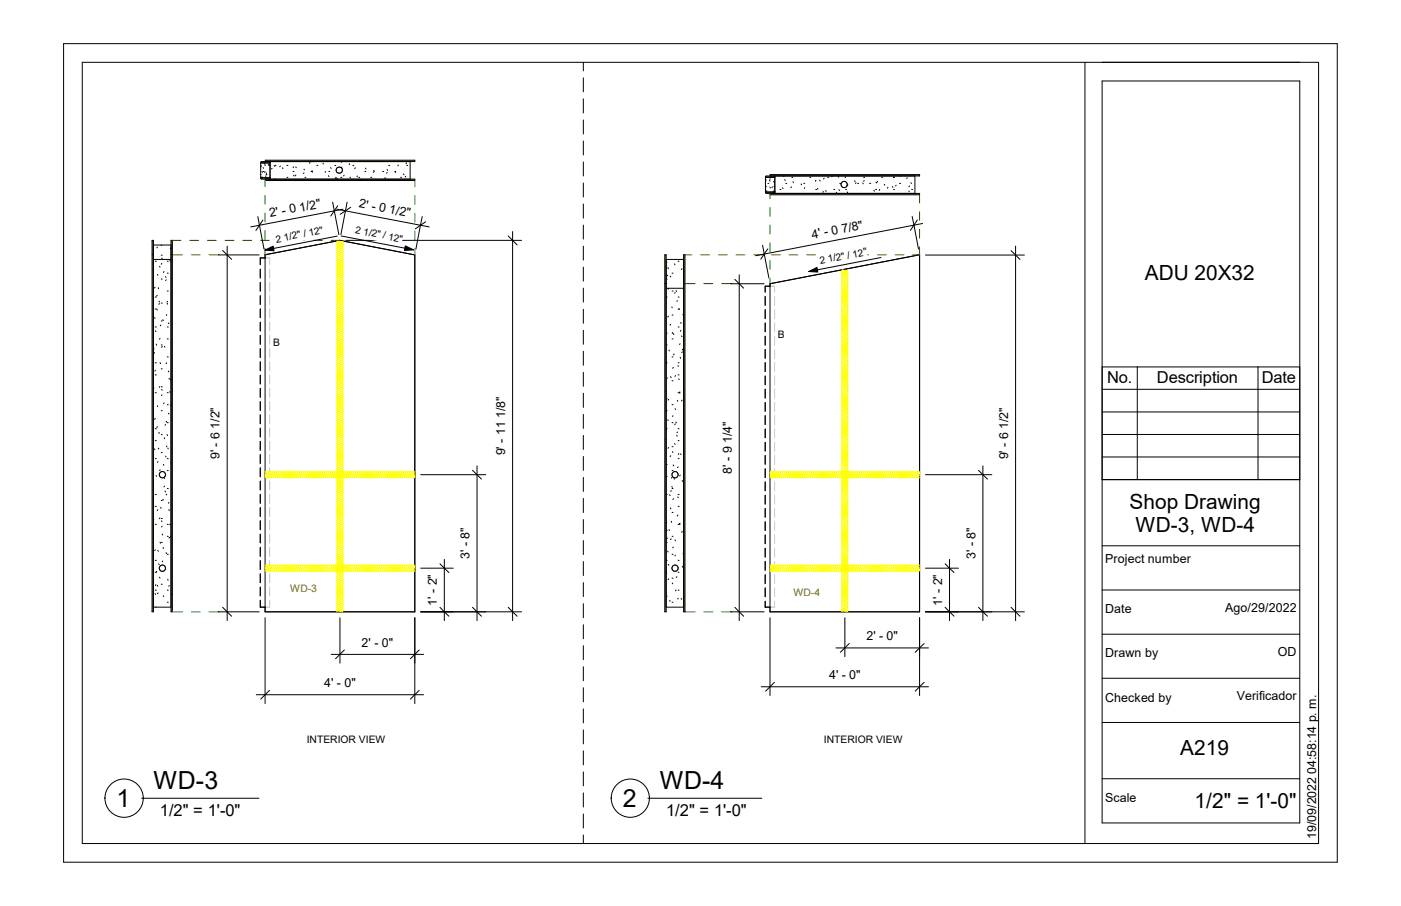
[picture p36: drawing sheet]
<svg xmlns="http://www.w3.org/2000/svg" width="432mm" height="279mm" viewBox="0 0 432 279" stroke-linecap="round" stroke-linejoin="round" font-family="sans-serif">
<defs><g id="words">
<g font-size="7.7">
<text x="47.3" y="243.3">WD-3</text>
<text x="203.4" y="243.3">WD-4</text>
<text x="35.9" y="248.8">1</text>
<text x="191.9" y="248.8">2</text>
</g>
<g font-size="6.4">
<text x="352.8" y="86.3">ADU 20X32</text>
<text x="348.1" y="156.8">Shop Drawing</text>
<text x="350" y="164">WD-3, WD-4</text>
<text x="363.7" y="232.8">A219</text>
<text x="368.2" y="249.1">1/2&quot; = 1'-0&quot;</text>
</g>
<g font-size="5.1">
<text x="341.2" y="118.2">No.</text>
<text x="356.6" y="118.2">Description</text>
<text x="388.9" y="118.2">Date</text>
<text x="49.2" y="251.5">1/2&quot; = 1'-0&quot;</text>
<text x="205.3" y="251.5">1/2&quot; = 1'-0&quot;</text>
</g>
<g font-size="3.8">
<text x="92.5" y="65.2" transform="rotate(-11 92.5 65.2)">1/2&quot;</text>
<text x="110.5" y="64" transform="rotate(11 110.5 64)">2' - 0</text>
<text x="119.8" y="65.7" transform="rotate(11 119.8 65.7)">1/2&quot;</text>
<text x="83.3" y="67" transform="rotate(-11 83.3 67)">2' - 0</text>
<text x="259.6" y="71.8" transform="rotate(-11 259.6 71.8)">7/8&quot;</text>
<text x="250.4" y="73.6" transform="rotate(-11 250.4 73.6)">4' - 0</text>
<text x="67.7" y="141.6" transform="rotate(-90 67.7 141.6)">9' - 6 1/2&quot;</text>
<text x="155.7" y="140.5" transform="rotate(-90 155.7 140.5)">9' - 11 1/8&quot;</text>
<text x="310.7" y="141.7" transform="rotate(-90 310.7 141.7)">9' - 6 1/2&quot;</text>
<text x="225.6" y="146.1" transform="rotate(-90 225.6 146.1)">8' - 9 1/4&quot;</text>
<text x="144.7" y="172.4" transform="rotate(-90 144.7 172.4)">3' - 8&quot;</text>
<text x="300.6" y="172.4" transform="rotate(-90 300.6 172.4)">3' - 8&quot;</text>
<text x="340.7" y="173.7">Project number</text>
<text x="134.7" y="186.8" transform="rotate(-90 134.7 186.8)">1' - 2&quot;</text>
<text x="290.4" y="186.8" transform="rotate(-90 290.4 186.8)">1' - 2&quot;</text>
<text x="340.7" y="189.1">Date</text>
<text x="377.6" y="188.6">Ago/29/2022</text>
<text x="267" y="197.4">2' - 0&quot;</text>
<text x="111.5" y="199.4">2' - 0&quot;</text>
<text x="340.7" y="202.7">Drawn by</text>
<text x="393.9" y="202.2">OD</text>
<text x="255.5" y="209.3">4' - 0&quot;</text>
<text x="99.9" y="211.8">4' - 0&quot;</text>
<text x="381.2" y="215.8">Verificador</text>
<text x="340.7" y="216.4">Checked by</text>
<text x="340.7" y="247.4">Scale</text>
<text x="405.7" y="258.7" transform="rotate(-90 405.7 258.7)">19/09/2022 04:58:14 p. m.</text>
</g>
<g font-size="3.2">
<text x="84.2" y="106.8">B</text>
<text x="239.7" y="104.1">B</text>
<text x="94.5" y="229.3">INTERIOR VIEW</text>
<text x="253.9" y="229.3">INTERIOR VIEW</text>
</g>
<g font-size="3.2" fill="#f00">
<text x="89.4" y="182.6">WD-3</text>
<text x="244.5" y="183.8">WD-4</text>
</g>
<g font-size="3.1">
<text x="109.3" y="71.9" transform="rotate(11 109.3 71.9)">2</text>
<text x="85.2" y="74.8" transform="rotate(-11 85.2 74.8)">2</text>
<text x="87.7" y="74.3" transform="rotate(-11 87.7 74.3)">1/2&quot; / 12&quot;</text>
<text x="111.8" y="72.4" transform="rotate(11 111.8 72.4)">1/2&quot; / 12&quot;</text>
<text x="252.9" y="81.4" transform="rotate(-11 252.9 81.4)">2</text>
<text x="255.4" y="80.9" transform="rotate(-11 255.4 80.9)">1/2&quot; / 12&quot;</text>
</g>
</g></defs>
<path d="M52.7 74.1h.4v114.6h-.4zM46.9 74.1h.4v114.6h-.4z" fill-rule="evenodd" fill="#a28153"/>
<path d="M83.2 49.8h43.2v5.4h-43.2z" fill="#fff"/>
<path d="M81.8 49.4h46v.4h-46zM81.8 55.2h46v.5h-46z" fill-rule="evenodd" fill="#a28153"/>
<path d="M80.3 49.8h2.9v5.4h-2.9z" fill="#a28153"/>
<path d="M80.3 50.2h2.9v4.6h-2.9z" fill="#fff"/>
<g fill="none" stroke="#ccc" stroke-width=".31">
<path d="M81.7 79.5h1.4v2.1M83.1 83v2.7M83.1 87.1v2.7M83.1 91.2v2.7M83.1 95.2v2.8M83.1 99.4v2.7M83.1 103.4v2.8M83.1 107.5v2.7M83.1 111.6v2.7M83.1 115.7v2.7M83.1 119.8v2.7M83.1 123.9v2.7"/>
<path d="M83.1 127.9v2.8M83.1 132v2.7M83.1 136.1v2.8M83.1 140.2v2.7M83.1 144.3v2.7M83.1 148.4v2.7M83.1 152.4v2.8M83.1 156.5v2.8M83.1 160.6v2.8M83.1 164.7v2.7M83.1 168.8v2.7M83.1 172.9v2.7"/>
<path d="M83.1 177v2.7M83.1 181.1v2.7M83.1 185.1v2.1h-1.4"/>
</g>
<g fill="none" stroke="#000" stroke-width=".31">
<path d="M80.3 50.2h2.9M80.3 54.8h2.9M81.8 49.8v-.4h46v.4h-47.2l-.3 .2v5l.3 .2h47.2v.5h-46v-.5M83 49.8l.2 .2M83.2 49.8v5.4M83.2 55l-.2 .2M83.9 51.9l-.2 .2M84.5 51.1l.2 .2M84.8 51h.2M84.8 55.2h.1M86.4 51.2l-.2 .2M87 51.7l.2 .3"/>
<path d="M88.4 51h.3M88.4 54.7h.3M90.3 52.9h.3M90.5 54l.1 .3M90.5 51.4l-.2 .3M91.1 51.5l.2 .2M91.2 54l-.2 .2M93.7 53.3l-.1 .3M93.7 52.2l.1 .2M94 54.7h.3M95.5 50.1l-.1 .2M95.8 52.9l.6 .2"/>
<path d="M96.2 52.6l-.1 .3M97.7 51h.3M99.7 50.3l-.2 .3M100.3 52.9l-.1 .2M101.2 54.2l.2 .2M101.3 52.9h.3M101.9 51.7l.2 .2M103.2 51h.3M103.5 54.7l-.1 .2M103.8 54.9l.1 .2M105 54.7h.4M105.1 49.8l.1 .3"/>
<path d="M105.4 51.5l-.2 .3M106 54l-.1 .3M107.6 50.5l.2 .3M107.9 54.6l.1 .3M108.8 51h.3M109.5 51.7l-.2 .3M110.2 54.3l-.2 .2M110.6 54.7h.3M112.4 52.9h.3M112.6 51.9l.2 .2M114.3 54.7h.3M115.2 52.5l.2 .3"/>
<path d="M115.2 52.9l-.1 .3M117.9 52.9h.4M118.6 54.8l.2 .3M119.3 52.3l.2 .2M119.3 53.2l-.1 .2M119.8 51h.3M121.7 52.9h.3M121.8 53l.2 .2M122.8 50.9l-.2 .2M123.5 54.7h.3M124.3 53.6l.2 .3M125.1 54.4l-.2 .2"/>
<path d="M125.3 50.2l-.2 .3M125.3 51h.3M126.4 49.8v5.4M46.9 74.1h.4v114.6h-.4zM46.9 78.6h.4M47.3 75.6h5.4M48.5 76.2l-.2 .3M49.7 75.6l.1 .1M49.7 78.7h.3M49.9 79.6l.1 .2M52.6 76.5l-.1 .2M52.7 74.1h.4v114.6h-.4z"/>
<path d="M52.7 78.6h.4M81.7 79.5h-1.5v2.1M81.7 78.6l23-4.5 23.1 4.5v110.1h-46.1zM47.3 80h5.4M47.7 97.9l.1 .3M47.8 88.6l-.2 .2M47.8 80.6h.4M47.8 91.6h.4M47.8 95.3h.4M48.3 95.4l.2 .2M48.4 91.1l-.1 .2M48.5 84.6l.1 .3"/>
<path d="M48.8 88.7l.1 .3M49 92.9l.1 .2M49.1 93.6l-.1 .3M49.2 82.1l.1 .3M49.7 86.1h.3M49.7 93.5h.3M49.7 99h.3M49.9 81.2l-.2 .3M50.2 98.6l.1 .2M50.5 83.7l-.1 .3M51 85.3l.2 .3M51.2 86.3l-.1 .2"/>
<path d="M51.4 97l-.1 .3M51.5 93.6l.2 .2M51.6 80.6h.3M51.6 84.2h.3M51.6 89.7h.3M51.6 92.9l-.1 .3M52.1 99.6l-.2 .2M52.4 80.3l.1 .2M80.2 83v2.7M80.2 87.1v2.7M80.2 91.2v2.7M80.2 95.2v2.8"/>
<path d="M80.2 99.4v2.7M47.3 119.4l.2 .3M47.5 108.7l.1 .2M47.5 107.5l-.2 .3M47.8 100.8h.4M47.8 111.9h.4M47.8 115.6h.4M47.9 114.2l-.1 .2M47.9 102l.1 .3M48.1 106.1l.2 .3M49.2 119.2l-.1 .3M49.3 111.8l.2 .3"/>
<path d="M49.3 104.4l-.2 .2M49.6 100.2l-.2 .3M49.7 106.4h.3M49.7 113.7h.3M49.7 119.3h.3M50 106.8l-.2 .3M50.7 106.8l.1 .3M51.4 111.9l-.2 .3M51.6 100.8h.3M51.6 104.5h.3M51.6 110.1h.3M52 114.4l-.1 .3"/>
<path d="M52.1 116.7l.1 .2M52.7 116.9l-.2 .3M80.2 103.4v2.8M80.2 107.5v2.7M80.2 111.6v2.7M80.2 115.7v2.7M80.2 119.8v2.7M47.6 138.4l.2 .3M47.8 121.1h.4M47.8 132.2h.4M47.8 135.9h.4M47.8 129l-.1 .3"/>
<path d="M48.5 125.1l.1 .3M48.5 131.6l-.2 .2M48.9 133.3l.2 .3M48.9 138.2l-.1 .3M49.7 126.7h.3M49.7 134h.3M49.7 139.6h.3M49.8 120.1l.2 .3M49.9 121.8l-.1 .2M50.6 124.2l-.2 .3M50.8 135l-.2 .3M51 130.9l-.1 .2"/>
<path d="M51.2 129.9l.2 .3M51.4 137.5l-.1 .3M51.5 134l.1 .3M51.6 121.1h.3M51.6 124.8h.3M51.6 130.3h.3M51.7 138.2l.2 .2M51.9 127.4l.2 .3M52.3 120.8l.2 .2M52.6 124.9l.1 .2M80.2 123.9v2.7M80.2 127.9v2.8"/>
<path d="M80.2 132v2.7M80.2 136.1v2.8M47.8 141.4h.4M47.8 152.5h.4M47.8 156.2h.4M48.1 146.6l.2 .3M48.6 157.2l-.1 .3M48.7 142.3l-.2 .3M49.3 159.7l-.2 .3M49.4 144.9l-.2 .2M49.5 156.5l.2 .3M49.7 154.3h.3"/>
<path d="M49.7 159.9h.3M50.2 154l.1 .2M50.4 143.2l.1 .3M50.6 147.3l.2 .3M50.7 149.9l-.2 .3M50.9 151.4l.1 .3M51.1 140.7l.1 .2M51.4 152.4l-.2 .3M51.6 141.4h.3M51.6 145.1h.3M51.6 150.7h.3M52 157.1l.2 .3"/>
<path d="M52.1 154.9l-.2 .3M52.7 142.7v.1M80.2 140.2v2.7M80.2 144.3v2.7M80.2 148.4v2.7M80.2 152.4v2.8M80.2 156.5v2.8M47.3 160l.1 .2M47.8 161.7h.4M47.8 172.8h.4M47.9 169.5l-.2 .3M48.3 176.2l-.1 .3h-.4"/>
<path d="M48.6 169.8l.2 .2M48.9 173.9l.2 .2M49.1 178l.2 .3M49.3 167.2l.2 .3M49.7 167.3h.3M49.8 160.6l.1 .3M50 162.3l-.2 .2M50 164.7l.2 .3M50.2 173l-.2 .3M50.4 168.9l-.2 .3M51.2 170.4l.2 .3M51.6 161.7h.3"/>
<path d="M51.6 165.4h.3M51.6 170.9h.3M51.7 178.6l.1 .3M52.2 165.7l-.1 .2M52.5 161.6l-.2 .2M52.5 165.4l.2 .3M80.2 160.6v2.8M80.2 164.7v2.7M80.2 168.8v2.7M80.2 172.9v2.7M80.2 177v2.7M47.3 187.2h5.4"/>
<path d="M47.8 183l.2 .3M47.8 182h.4M48 187.2h.1M48 180.3l-.1 .3M48.5 180.5l.1 .3M48.7 182.8l-.1 .3M49.7 180.2h.3M50.3 183.7l.2 .3M51.6 182h.3M51.6 185.7h.3M52.2 180.6l-.2 .2M52.7 183.3h.1"/>
<path d="M80.2 185.1v2.1h1.5M80.2 181.1v2.7"/>
<circle cx="104.6" cy="52.5" r=".96"/>
<circle cx="50" cy="146.4" r=".97"/>
<circle cx="50" cy="175.2" r=".97"/>
</g>
<g fill="none" stroke="#111" stroke-width=".31">
<path d="M80.3 51h.1M80.3 53.8h.1M80.6 51.2l-.2 .2M80.7 52.9l.2 .3M80.8 54.5l-.2 .3M81.1 52.9h.3M81.1 51.6l.1 .3M81.4 50.4l.2 .2M81.7 52.9l-.2 .3M81.8 50.8l-.1 .3M82 53.8h.3M82 53.3l.2 .2"/>
<path d="M82 54.2l-.1 .2M82.7 50.7l.1 .3M82.9 51h.3M82.9 54.7h.3M83.1 50.5l-.2 .3"/>
</g>
<g fill="none" stroke="#ff0" stroke-width=".31">
<path d="M104.1 75l1.3 .3M104.1 75l-.3 .3 .3 .3M104.1 75.6l1.3 .3M104.1 75.6l-.3 .3 .3 .3M104.1 76.2l1.3 .4M104.1 76.2l-.3 .4 .3 .3M104.1 76.9l1.3 .3M104.1 76.9l-.3 .3 .3 .3M104.1 77.5l1.3 .4M104.1 77.5l-.3 .4 .3 .2M104.1 78.1l1.3 .4M104.1 78.1l-.3 .4 .3 .3"/>
<path d="M104.1 78.8l1.3 .3M104.1 78.8l-.3 .3 .3 .4M104.1 79.5l1.3 .3M104.1 79.5l-.3 .3 .3 .3M105.4 74.6l-1.3-.3-.3 .3 .3 .4M105.4 74.6l-1.3 .4M105.4 74.6l.3 .4-.3 .3M105.4 75.3l-1.3 .3M105.4 75.3l.3 .3-.3 .3M105.4 75.9l-1.3 .3M105.4 75.9l.3 .3-.3 .4M105.4 76.6l-1.3 .3"/>
<path d="M105.4 76.6l.3 .3-.3 .3M105.4 77.2l-1.3 .3M105.4 77.2l.3 .3-.3 .4M105.4 77.9l-1.3 .2M105.4 77.9l.3 .2-.3 .4M105.4 78.5l-1.3 .3M105.4 78.5l.3 .3-.3 .3M105.4 79.1l-1.3 .4M105.4 79.1l.3 .4-.3 .3M105.4 79.8l-1.3 .3M105.4 79.8l.3 .3-.3 .3M105.7 74.3l-.3 .3"/>
<path d="M104.1 80.1l1.3 .3M104.1 80.1l-.3 .3 .3 .3M104.1 80.7l1.3 .3M104.1 80.7l-.3 .3 .3 .4M104.1 81.4l1.3 .3M104.1 81.4l-.3 .3 .3 .3M104.1 82l1.3 .3M104.1 82l-.3 .3 .3 .3M104.1 82.6l1.3 .4M104.1 82.6l-.3 .4 .3 .3M104.1 83.3l1.3 .3M104.1 83.3l-.3 .3 .3 .3"/>
<path d="M104.1 83.9l1.3 .3M104.1 83.9l-.3 .3 .3 .4M104.1 84.6l1.3 .3M104.1 84.6l-.3 .3 .3 .3M104.1 85.2l1.3 .3M104.1 85.2l-.3 .3 .3 .4M104.1 85.9l1.3 .3M104.1 85.9l-.3 .3 .3 .3M104.1 86.5l1.3 .3M104.1 86.5l-.3 .3 .3 .3M104.1 87.1l1.3 .4M104.1 87.1l-.3 .4 .3 .3"/>
<path d="M104.1 87.8l1.3 .3M104.1 87.8l-.3 .3 .3 .3M104.1 88.4l1.3 .3M104.1 88.4l-.3 .3 .3 .4M104.1 89.1l1.3 .3M104.1 89.1l-.3 .3 .3 .3M104.1 89.7l1.3 .3M104.1 89.7l-.3 .3 .3 .3M104.1 90.3l1.3 .3M104.1 90.3l-.3 .3 .3 .4M104.1 91l1.3 .3M104.1 91l-.3 .3 .3 .3"/>
<path d="M104.1 91.6l1.3 .3M104.1 91.6l-.3 .3 .3 .3M104.1 92.2l1.3 .4M104.1 92.2l-.3 .4 .3 .3M104.1 92.9l1.3 .3M104.1 92.9l-.3 .3 .3 .4M104.1 93.6l1.3 .3M104.1 93.6l-.3 .3 .3 .3M104.1 94.2l1.3 .3M104.1 94.2l-.3 .3 .3 .3M104.1 94.8l1.3 .3M104.1 94.8l-.3 .3 .3 .4"/>
<path d="M104.1 95.5l1.3 .3M104.1 95.5l-.3 .3 .3 .3M104.1 96.1l1.3 .3M104.1 96.1l-.3 .3 .3 .3M104.1 96.7l1.3 .4M104.1 96.7l-.3 .4 .3 .3M104.1 97.4l1.3 .3M104.1 97.4l-.3 .3 .3 .3M104.1 98l1.3 .3M104.1 98l-.3 .3 .3 .4M104.1 98.7l1.3 .3M104.1 98.7l-.3 .3 .3 .3"/>
<path d="M104.1 99.3l1.3 .3M104.1 99.3l-.3 .3 .3 .3M104.1 99.9l1.3 .3M104.1 99.9l-.3 .3 .3 .4M105.4 80.4l-1.3 .3M105.4 80.4l.3 .3-.3 .3M105.4 81l-1.3 .4M105.4 81l.3 .4-.3 .3M105.4 81.7l-1.3 .3M105.4 81.7l.3 .3-.3 .3M105.4 82.3l-1.3 .3M105.4 82.3l.3 .3-.3 .4"/>
<path d="M105.4 83l-1.3 .3M105.4 83l.3 .3-.3 .3M105.4 83.6l-1.3 .3M105.4 83.6l.3 .3-.3 .3M105.4 84.2l-1.3 .4M105.4 84.2l.3 .4-.3 .3M105.4 84.9l-1.3 .3M105.4 84.9l.3 .3-.3 .3M105.4 85.5l-1.3 .4M105.4 85.5l.3 .4-.3 .3M105.4 86.2l-1.3 .3M105.4 86.2l.3 .3-.3 .3"/>
<path d="M105.4 86.8l-1.3 .3M105.4 86.8l.3 .3-.3 .4M105.4 87.5l-1.3 .3M105.4 87.5l.3 .3-.3 .3M105.4 88.1l-1.3 .3M105.4 88.1l.3 .3-.3 .3M105.4 88.7l-1.3 .4M105.4 88.7l.3 .4-.3 .3M105.4 89.4l-1.3 .3M105.4 89.4l.3 .3-.3 .3M105.4 90l-1.3 .3M105.4 90l.3 .3-.3 .3"/>
<path d="M105.4 90.6l-1.3 .4M105.4 90.6l.3 .4-.3 .3M105.4 91.3l-1.3 .3M105.4 91.3l.3 .3-.3 .3M105.4 91.9l-1.3 .3M105.4 91.9l.3 .3-.3 .4M105.4 92.6l-1.3 .3M105.4 92.6l.3 .3-.3 .3M105.4 93.2l-1.3 .4M105.4 93.2l.3 .4-.3 .3M105.4 93.9l-1.3 .3M105.4 93.9l.3 .3-.3 .3"/>
<path d="M105.4 94.5l-1.3 .3M105.4 94.5l.3 .3-.3 .3M105.4 95.1l-1.3 .4M105.4 95.1l.3 .4-.3 .3M105.4 95.8l-1.3 .3M105.4 95.8l.3 .3-.3 .3M105.4 96.4l-1.3 .3M105.4 96.4l.3 .3-.3 .4M105.4 97.1l-1.3 .3M105.4 97.1l.3 .3-.3 .3M105.4 97.7l-1.3 .3M105.4 97.7l.3 .3-.3 .3"/>
<path d="M105.4 98.3l-1.3 .4M105.4 98.3l.3 .4-.3 .3M105.4 99l-1.3 .3M105.4 99l.3 .3-.3 .3M105.4 99.6l-1.3 .3M105.4 99.6l.3 .3-.3 .3M104.1 100.6l1.3 .3M104.1 100.6l-.3 .3 .3 .3M104.1 101.2l1.3 .4M104.1 101.2l-.3 .4 .3 .3M104.1 101.9l1.3 .3M104.1 101.9l-.3 .3 .3 .3"/>
<path d="M104.1 102.5l1.3 .3M104.1 102.5l-.3 .3 .3 .4M104.1 103.2l1.3 .3M104.1 103.2l-.3 .3 .3 .3M104.1 103.8l1.3 .3M104.1 103.8l-.3 .3 .3 .3M104.1 104.4l1.3 .3M104.1 104.4l-.3 .3 .3 .4M104.1 105.1l1.3 .3M104.1 105.1l-.3 .3 .3 .3M104.1 105.7l1.3 .3M104.1 105.7l-.3 .3 .3 .3"/>
<path d="M104.1 106.3l1.3 .4M104.1 106.3l-.3 .4 .3 .3M104.1 107l1.3 .3M104.1 107l-.3 .3 .3 .3M104.1 107.6l1.3 .3M104.1 107.6l-.3 .3 .3 .4M104.1 108.3l1.3 .3M104.1 108.3l-.3 .3 .3 .3M104.1 108.9l1.3 .3M104.1 108.9l-.3 .3 .3 .4M104.1 109.6l1.3 .3M104.1 109.6l-.3 .3 .3 .3"/>
<path d="M104.1 110.2l1.3 .3M104.1 110.2l-.3 .3 .3 .3M104.1 110.8l1.3 .4M104.1 110.8l-.3 .4 .3 .3M104.1 111.5l1.3 .3M104.1 111.5l-.3 .3 .3 .3M104.1 112.1l1.3 .3M104.1 112.1l-.3 .3 .3 .3M104.1 112.7l1.3 .4M104.1 112.7l-.3 .4 .3 .3M104.1 113.4l1.3 .3M104.1 113.4l-.3 .3 .3 .3"/>
<path d="M104.1 114l1.3 .3M104.1 114l-.3 .3 .3 .4M104.1 114.7l1.3 .3M104.1 114.7l-.3 .3 .3 .3M104.1 115.3l1.3 .4M104.1 115.3l-.3 .4 .3 .3M104.1 116l1.3 .3M104.1 116l-.3 .3 .3 .3M104.1 116.6l1.3 .3M104.1 116.6l-.3 .3 .3 .3M104.1 117.2l1.3 .4M104.1 117.2l-.3 .4 .3 .3"/>
<path d="M104.1 117.9l1.3 .3M104.1 117.9l-.3 .3 .3 .3M104.1 118.5l1.3 .3M104.1 118.5l-.3 .3 .3 .4M104.1 119.2l1.3 .3M104.1 119.2l-.3 .3 .3 .3M104.1 119.8l1.3 .3M104.1 119.8l-.3 .3 .3 .3M105.4 100.2l-1.3 .4M105.4 100.2l.3 .4-.3 .3M105.4 100.9l-1.3 .3M105.4 100.9l.3 .3-.3 .4"/>
<path d="M105.4 101.6l-1.3 .3M105.4 101.6l.3 .3-.3 .3M105.4 102.2l-1.3 .3M105.4 102.2l.3 .3-.3 .3M105.4 102.8l-1.3 .4M105.4 102.8l.3 .4-.3 .3M105.4 103.5l-1.3 .3M105.4 103.5l.3 .3-.3 .3M105.4 104.1l-1.3 .3M105.4 104.1l.3 .3-.3 .3M105.4 104.7l-1.3 .4M105.4 104.7l.3 .4-.3 .3"/>
<path d="M105.4 105.4l-1.3 .3M105.4 105.4l.3 .3-.3 .3M105.4 106l-1.3 .3M105.4 106l.3 .3-.3 .4M105.4 106.7l-1.3 .3M105.4 106.7l.3 .3-.3 .3M105.4 107.3l-1.3 .3M105.4 107.3l.3 .3-.3 .3M105.4 107.9l-1.3 .4M105.4 107.9l.3 .4-.3 .3M105.4 108.6l-1.3 .3M105.4 108.6l.3 .3-.3 .3"/>
<path d="M105.4 109.2l-1.3 .4M105.4 109.2l.3 .4-.3 .3M105.4 109.9l-1.3 .3M105.4 109.9l.3 .3-.3 .3M105.4 110.5l-1.3 .3M105.4 110.5l.3 .3-.3 .4M105.4 111.2l-1.3 .3M105.4 111.2l.3 .3-.3 .3M105.4 111.8l-1.3 .3M105.4 111.8l.3 .3-.3 .3M105.4 112.4l-1.3 .3M105.4 112.4l.3 .3-.3 .4"/>
<path d="M105.4 113.1l-1.3 .3M105.4 113.1l.3 .3-.3 .3M105.4 113.7l-1.3 .3M105.4 113.7l.3 .3-.3 .3M105.4 114.3l-1.3 .4M105.4 114.3l.3 .4-.3 .3M105.4 115l-1.3 .3M105.4 115l.3 .3-.3 .4M105.4 115.7l-1.3 .3M105.4 115.7l.3 .3-.3 .3M105.4 116.3l-1.3 .3M105.4 116.3l.3 .3-.3 .3"/>
<path d="M105.4 116.9l-1.3 .3M105.4 116.9l.3 .3-.3 .4M105.4 117.6l-1.3 .3M105.4 117.6l.3 .3-.3 .3M105.4 118.2l-1.3 .3M105.4 118.2l.3 .3-.3 .3M105.4 118.8l-1.3 .4M105.4 118.8l.3 .4-.3 .3M105.4 119.5l-1.3 .3M105.4 119.5l.3 .3-.3 .3M104.1 120.4l1.3 .4M104.1 120.4l-.3 .4 .3 .3"/>
<path d="M104.1 121.1l1.3 .3M104.1 121.1l-.3 .3 .3 .3M104.1 121.7l1.3 .3M104.1 121.7l-.3 .3 .3 .3M104.1 122.3l1.3 .4M104.1 122.3l-.3 .4 .3 .3M104.1 123l1.3 .3M104.1 123l-.3 .3 .3 .4M104.1 123.7l1.3 .3M104.1 123.7l-.3 .3 .3 .3M104.1 124.3l1.3 .3M104.1 124.3l-.3 .3 .3 .3"/>
<path d="M104.1 124.9l1.3 .4M104.1 124.9l-.3 .4 .3 .3M104.1 125.6l1.3 .3M104.1 125.6l-.3 .3 .3 .3M104.1 126.2l1.3 .3M104.1 126.2l-.3 .3 .3 .3M104.1 126.8l1.3 .4M104.1 126.8l-.3 .4 .3 .3M104.1 127.5l1.3 .3M104.1 127.5l-.3 .3 .3 .3M104.1 128.1l1.3 .3M104.1 128.1l-.3 .3 .3 .4"/>
<path d="M104.1 128.8l1.3 .3M104.1 128.8l-.3 .3 .3 .3M104.1 129.4l1.3 .3M104.1 129.4l-.3 .3 .3 .3M104.1 130l1.3 .4M104.1 130l-.3 .4 .3 .3M104.1 130.7l1.3 .3M104.1 130.7l-.3 .3 .3 .3M104.1 131.3l1.3 .4M104.1 131.3l-.3 .4 .3 .3M104.1 132l1.3 .3M104.1 132l-.3 .3 .3 .3"/>
<path d="M104.1 132.6l1.3 .3M104.1 132.6l-.3 .3 .3 .4M104.1 133.3l1.3 .3M104.1 133.3l-.3 .3 .3 .3M104.1 133.9l1.3 .3M104.1 133.9l-.3 .3 .3 .3M104.1 134.5l1.3 .4M104.1 134.5l-.3 .4 .3 .3M104.1 135.2l1.3 .3M104.1 135.2l-.3 .3 .3 .3M104.1 135.8l1.3 .3M104.1 135.8l-.3 .3 .3 .3"/>
<path d="M104.1 136.4l1.3 .4M104.1 136.4l-.3 .4 .3 .3M104.1 137.1l1.3 .3M104.1 137.1l-.3 .3 .3 .4M104.1 137.8l1.3 .2M104.1 137.8l-.3 .2 .3 .4M104.1 138.4l1.3 .3M104.1 138.4l-.3 .3 .3 .3M104.1 139l1.3 .3M104.1 139l-.3 .3 .3 .4M104.1 139.7l1.3 .3M104.1 139.7l-.3 .3 .3 .3"/>
<path d="M105.4 120.1l-1.3 .3M105.4 120.1l.3 .3-.3 .4M105.4 120.8l-1.3 .3M105.4 120.8l.3 .3-.3 .3M105.4 121.4l-1.3 .3M105.4 121.4l.3 .3-.3 .3M105.4 122l-1.3 .3M105.4 122l.3 .3-.3 .4M105.4 122.7l-1.3 .3M105.4 122.7l.3 .3-.3 .3M105.4 123.3l-1.3 .4M105.4 123.3l.3 .4-.3 .3"/>
<path d="M105.4 124l-1.3 .3M105.4 124l.3 .3-.3 .3M105.4 124.6l-1.3 .3M105.4 124.6l.3 .3-.3 .4M105.4 125.3l-1.3 .3M105.4 125.3l.3 .3-.3 .3M105.4 125.9l-1.3 .3M105.4 125.9l.3 .3-.3 .3M105.4 126.5l-1.3 .3M105.4 126.5l.3 .3-.3 .4M105.4 127.2l-1.3 .3M105.4 127.2l.3 .3-.3 .3"/>
<path d="M105.4 127.8l-1.3 .3M105.4 127.8l.3 .3-.3 .3M105.4 128.4l-1.3 .4M105.4 128.4l.3 .4-.3 .3M105.4 129.1l-1.3 .3M105.4 129.1l.3 .3-.3 .3M105.4 129.7l-1.3 .3M105.4 129.7l.3 .3-.3 .4M105.4 130.4l-1.3 .3M105.4 130.4l.3 .3-.3 .3M105.4 131l-1.3 .3M105.4 131l.3 .3-.3 .4"/>
<path d="M105.4 131.7l-1.3 .3M105.4 131.7l.3 .3-.3 .3M105.4 132.3l-1.3 .3M105.4 132.3l.3 .3-.3 .3M105.4 132.9l-1.3 .4M105.4 132.9l.3 .4-.3 .3M105.4 133.6l-1.3 .3M105.4 133.6l.3 .3-.3 .3M105.4 134.2l-1.3 .3M105.4 134.2l.3 .3-.3 .4M105.4 134.9l-1.3 .3M105.4 134.9l.3 .3-.3 .3"/>
<path d="M105.4 135.5l-1.3 .3M105.4 135.5l.3 .3-.3 .3M105.4 136.1l-1.3 .3M105.4 136.1l.3 .3-.3 .4M105.4 136.8l-1.3 .3M105.4 136.8l.3 .3-.3 .3M105.4 137.4l-1.3 .4M105.4 137.4l.3 .4-.3 .2M105.4 138l-1.3 .4M105.4 138l.3 .4-.3 .3M105.4 138.7l-1.3 .3M105.4 138.7l.3 .3-.3 .3"/>
<path d="M105.4 139.3l-1.3 .4M105.4 139.3l.3 .4-.3 .3M105.4 140l-1.3 .3M105.4 140l.3 .3-.3 .3M81.7 145.4l.3 .4M82 145.8l-.3 1.2 .3 .4 .3-.4M82 145.8l.3-.4 .4 .4M82 145.8l.3 1.2M82.3 147l.4 .4 .3-.4M82.7 145.8l.3-.4 .3 .4M82.7 145.8l.3 1.2M82.7 145.8l-.4 1.2"/>
<path d="M83 147l.3 .4 .4-.4M83.3 145.8l.4-.4 .2 .4M83.3 145.8l.4 1.2M83.3 145.8l-.3 1.2M83.7 147l.2 .4 .4-.4M83.9 145.8l.4-.4 .3 .4M83.9 145.8l.4 1.2M83.9 145.8l-.2 1.2M84.3 147l.3 .4 .3-.4M84.6 145.8l.3-.4 .3 .4M84.6 145.8l.3 1.2M84.6 145.8l-.3 1.2"/>
<path d="M84.9 147l.3 .4 .4-.4M85.2 145.8l.4-.4 .3 .4M85.2 145.8l.4 1.2M85.2 145.8l-.3 1.2M85.6 147l.3 .4 .3-.4M85.9 145.8l.3-.4 .3 .4M85.9 145.8l.3 1.2M85.9 145.8l-.3 1.2M86.2 147l.3 .4 .3-.4M86.5 145.8l.3-.4 .4 .4M86.5 145.8l.3 1.2M86.5 145.8l-.3 1.2"/>
<path d="M86.8 147l.4 .4 .3-.4M87.2 145.8l.3-.4 .3 .4M87.2 145.8l.3 1.2M87.2 145.8l-.4 1.2M87.5 147l.3 .4 .3-.4M87.8 145.8l.3-.4 .3 .4M87.8 145.8l.3 1.2M87.8 145.8l-.3 1.2M88.1 147l.3 .4 .4-.4M88.4 145.8l.4-.4 .3 .4M88.4 145.8l.4 1.2M88.4 145.8l-.3 1.2"/>
<path d="M88.8 147l.3 .4 .3-.4M89.1 145.8l.3-.4 .3 .4M89.1 145.8l.3 1.2M89.1 145.8l-.3 1.2M89.4 147l.3 .4 .3-.4M89.7 145.8l.3-.4 .3 .4M89.7 145.8l.3 1.2M89.7 145.8l-.3 1.2M90 147l.3 .4 .4-.4M90.3 145.8l.4-.4 .3 .4M90.3 145.8l.4 1.2M90.3 145.8l-.3 1.2"/>
<path d="M90.7 147l.3 .4 .3-.4M91 145.8l.3 1.2M91 145.8l.3-.4 .4 .4M91 145.8l-.3 1.2M91.3 147l.4 .4 .2-.4M91.7 145.8l.2-.4 .4 .4M91.7 145.8l.2 1.2M91.7 145.8l-.4 1.2M91.9 147l.4 .4 .3-.4M92.3 145.8l.3-.4 .3 .4M92.3 145.8l.3 1.2M92.3 145.8l-.4 1.2"/>
<path d="M92.6 147l.3 .4 .4-.4M92.9 145.8l.4-.4 .3 .4M92.9 145.8l.4 1.2M92.9 145.8l-.3 1.2M93.3 147l.3 .4 .3-.4M93.6 145.8l.3-.4 .3 .4M93.6 145.8l.3 1.2M93.6 145.8l-.3 1.2M93.9 147l.3 .4 .3-.4M94.2 145.8l.3-.4 .3 .4M94.2 145.8l.3 1.2M94.2 145.8l-.3 1.2"/>
<path d="M94.5 147l.3 .4 .4-.4M94.8 145.8l.4-.4 .3 .4M94.8 145.8l.4 1.2M94.8 145.8l-.3 1.2M95.2 147l.3 .4 .3-.4M95.5 145.8l.3-.4 .3 .4M95.5 145.8l.3 1.2M95.5 145.8l-.3 1.2M95.8 147l.3 .4 .3-.4M96.1 145.8l.3-.4 .4 .4M96.1 145.8l.3 1.2M96.1 145.8l-.3 1.2"/>
<path d="M96.4 147l.4 .4 .3-.4M96.8 145.8l.3-.4 .3 .4M96.8 145.8l.3 1.2M96.8 145.8l-.4 1.2M97.1 147l.3 .4 .3-.4M97.4 145.8l.3-.4 .3 .4M97.4 145.8l.3 1.2M97.4 145.8l-.3 1.2M97.7 147l.3 .4 .4-.4M98 145.8l.4-.4 .3 .4M98 145.8l.4 1.2M98 145.8l-.3 1.2"/>
<path d="M98.4 147l.3 .4 .3-.4M98.7 145.8l.3-.4 .3 .4M98.7 145.8l.3 1.2M98.7 145.8l-.3 1.2M99 147l.3 .4 .4-.4M99.3 145.8l.4-.4 .2 .4M99.3 145.8l.4 1.2M99.3 145.8l-.3 1.2M99.7 147l.2 .4 .4-.4M99.9 145.8l.4-.4 .3 .4M99.9 145.8l.4 1.2M99.9 145.8l-.2 1.2"/>
<path d="M100.3 147l.3 .4 .3-.4M100.6 145.8l.3-.4 .4 .4M100.6 145.8l.3 1.2M100.6 145.8l-.3 1.2M100.9 147l.4 .4 .3-.4M101.3 145.8l.3-.4 .3 .4M101.3 145.8l.3 1.2M101.3 145.8l-.4 1.2M101.6 147l.3 .4 .3-.4M101.9 145.8l.3-.4 .3 .4M101.9 145.8l.3 1.2M101.9 145.8l-.3 1.2"/>
<path d="M102.2 147l.3 .4 .4-.4M102.5 145.8l.4-.4 .3 .4M102.5 145.8l.4 1.2M102.5 145.8l-.3 1.2M102.9 147l.3 .4 .3-.4M103.2 145.8l.3-.4 .3 .4M103.2 145.8l.3 1.2M103.2 145.8l-.3 1.2M103.5 147l.3 .4 .3-.4M103.8 145.8l.3 .2M103.8 145.8l.3 1.2M103.8 145.8l-.3 1.2"/>
<path d="M104.1 140.3l1.3 .3M104.1 140.3l-.3 .3 .3 .3M104.1 140.9l1.3 .4M104.1 140.9l-.3 .4 .3 .3M104.1 141.6l1.3 .3M104.1 141.6l-.3 .3 .3 .3M104.1 142.2l1.3 .3M104.1 142.2l-.3 .3 .3 .4M104.1 142.9l1.3 .3M104.1 142.9l-.3 .3 .3 .3M104.1 143.5l1.3 .3M104.1 143.5l-.3 .3 .3 .3"/>
<path d="M104.1 144.1l1.3 .4M104.1 144.1l-.3 .4 .3 .3M104.1 144.8l1.3 .3M104.1 144.8l-.3 .3 .3 .3M104.1 145.4l1.3 .4M104.1 145.4l-.3 .4M104.1 146l1.3 .4M104.1 146l-.3 .4 .3 .3M104.1 146.7l1.3 .3M104.1 146.7l-.3 .3 .3 .4M104.1 147.4l1.3 .3M104.1 147.4l-.3 .3 .3 .3"/>
<path d="M104.1 148l1.3 .3M104.1 148l-.3 .3 .3 .3M104.1 148.6l1.3 .3M104.1 148.6l-.3 .3 .3 .4M104.1 149.3l1.3 .3M104.1 149.3l-.3 .3 .3 .3M104.1 149.9l1.3 .3M104.1 149.9l-.3 .3 .3 .3M104.1 150.5l1.3 .4M104.1 150.5l-.3 .4 .3 .3M104.1 151.2l1.3 .3M104.1 151.2l-.3 .3 .3 .3"/>
<path d="M104.1 151.8l1.3 .3M104.1 151.8l-.3 .3 .3 .4M104.1 152.5l1.3 .3M104.1 152.5l-.3 .3 .3 .3M104.1 153.1l1.3 .3M104.1 153.1l-.3 .3 .3 .4M104.1 153.8l1.3 .3M104.1 153.8l-.3 .3 .3 .3M104.1 154.4l1.3 .3M104.1 154.4l-.3 .3 .3 .3M104.1 155l1.3 .4M104.1 155l-.3 .4 .3 .3"/>
<path d="M104.1 155.7l1.3 .3M104.1 155.7l-.3 .3 .3 .3M104.1 156.3l1.3 .3M104.1 156.3l-.3 .3 .3 .4M104.1 157l1.3 .3M104.1 157l-.3 .3 .3 .3M104.1 157.6l1.3 .3M104.1 157.6l-.3 .3 .3 .3M104.1 158.2l1.3 .3M104.1 158.2l-.3 .3 .3 .4M104.1 158.9l1.3 .3M104.1 158.9l-.3 .3 .3 .3"/>
<path d="M104.1 159.5l1.3 .4M104.1 159.5l-.3 .4 .3 .2M104.1 147l.3 .4 .4-.4M104.1 145.4l.3 .4M104.4 145.8l.4-.4 .3 .4M104.4 145.8l.4 1.2M104.4 145.8l-.3 1.2M104.8 147l.3 .4 .3-.4M105.1 145.8l.3-.4 .3 .4M105.1 145.8l.3 1.2M105.1 145.8l-.3 1.2M105.4 140.6l-1.3 .3"/>
<path d="M105.4 140.6l.3 .3-.3 .4M105.4 141.3l-1.3 .3M105.4 141.3l.3 .3-.3 .3M105.4 141.9l-1.3 .3M105.4 141.9l.3 .3-.3 .3M105.4 142.5l-1.3 .4M105.4 142.5l.3 .4-.3 .3M105.4 143.2l-1.3 .3M105.4 143.2l.3 .3-.3 .3M105.4 143.8l-1.3 .3M105.4 143.8l.3 .3-.3 .4M105.4 144.5l-1.3 .3"/>
<path d="M105.4 144.5l.3 .3-.3 .3M105.4 145.1l-1.3 .3M105.4 145.1l.3 .3-.3 .4M105.4 145.8l-1.3 .2M105.4 145.8l.3 .2-.3 .4M105.4 146.4l-1.3 .3M105.4 146.4l.3 .3-.3 .3M105.4 147l-1.3 .4M105.4 147l.3 .4M105.4 147.7l-1.3 .3M105.4 147.7l.3 .3-.3 .3M105.4 148.3l-1.3 .3"/>
<path d="M105.4 148.3l.3 .3-.3 .3M105.4 148.9l-1.3 .4M105.4 148.9l.3 .4-.3 .3M105.4 149.6l-1.3 .3M105.4 149.6l.3 .3-.3 .3M105.4 150.2l-1.3 .3M105.4 150.2l.3 .3-.3 .4M105.4 150.9l-1.3 .3M105.4 150.9l.3 .3-.3 .3M105.4 151.5l-1.3 .3M105.4 151.5l.3 .3-.3 .3M105.4 152.1l-1.3 .4"/>
<path d="M105.4 152.1l.3 .4-.3 .3M105.4 152.8l-1.3 .3M105.4 152.8l.3 .3-.3 .3M105.4 153.4l-1.3 .4M105.4 153.4l.3 .4-.3 .3M105.4 154.1l-1.3 .3M105.4 154.1l.3 .3-.3 .3M105.4 154.7l-1.3 .3M105.4 154.7l.3 .3-.3 .4M105.4 155.4l-1.3 .3M105.4 155.4l.3 .3-.3 .3M105.4 156l-1.3 .3"/>
<path d="M105.4 156l.3 .3-.3 .3M105.4 156.6l-1.3 .4M105.4 156.6l.3 .4-.3 .3M105.4 157.3l-1.3 .3M105.4 157.3l.3 .3-.3 .3M105.4 157.9l-1.3 .3M105.4 157.9l.3 .3-.3 .3M105.4 158.5l-1.3 .4M105.4 158.5l.3 .4-.3 .3M105.4 159.2l-1.3 .3M105.4 159.2l.3 .3-.3 .4M105.4 159.9l-1.3 .2"/>
<path d="M105.4 159.9l.3 .2-.3 .4M105.7 145.8l.3-.4 .4 .4M105.7 147.4l-.3 .3M105.7 145.8l.3 1.2M105.7 145.8l-.3 1.2M106 147l.4 .4 .3-.4M106 147l-.3 .4M106.4 145.8l.3-.4 .3 .4M106.4 145.8l.3 1.2M106.4 145.8l-.4 1.2M106.7 147l.3 .4 .3-.4M107 145.8l.3-.4 .4 .4"/>
<path d="M107 145.8l.3 1.2M107 145.8l-.3 1.2M107.3 147l.4 .4 .3-.4M107.7 145.8l.3-.4 .3 .4M107.7 145.8l.3 1.2M107.7 145.8l-.4 1.2M108 147l.3 .4 .3-.4M108.3 145.8l.3-.4 .3 .4M108.3 145.8l.3 1.2M108.3 145.8l-.3 1.2M108.6 147l.3 .4 .4-.4M108.9 145.8l.4-.4 .3 .4"/>
<path d="M108.9 145.8l.4 1.2M108.9 145.8l-.3 1.2M109.3 147l.3 .4 .3-.4M109.6 145.8l.3-.4 .3 .4M109.6 145.8l.3 1.2M109.6 145.8l-.3 1.2M109.9 147l.3 .4 .3-.4M110.2 145.8l.3 1.2M110.2 145.8l.3-.4 .4 .4M110.2 145.8l-.3 1.2M110.5 147l.4 .4 .3-.4M110.9 145.8l.3-.4 .3 .4"/>
<path d="M110.9 145.8l.3 1.2M110.9 145.8l-.4 1.2M111.2 147l.3 .4 .3-.4M111.5 145.8l.3-.4 .3 .4M111.5 145.8l.3 1.2M111.5 145.8l-.3 1.2M111.8 147l.3 .4 .4-.4M112.1 145.8l.4-.4 .3 .4M112.1 145.8l.4 1.2M112.1 145.8l-.3 1.2M112.5 147l.3 .4 .3-.4M112.8 145.8l.3-.4 .3 .4"/>
<path d="M112.8 145.8l.3 1.2M112.8 145.8l-.3 1.2M113.1 147l.3 .4 .3-.4M113.4 145.8l.3-.4 .3 .4M113.4 145.8l.3 1.2M113.4 145.8l-.3 1.2M113.7 147l.3 .4 .4-.4M114 145.8l.4-.4 .3 .4M114 145.8l.4 1.2M114 145.8l-.3 1.2M114.4 147l.3 .4 .3-.4M114.7 145.8l.3-.4 .4 .4"/>
<path d="M114.7 145.8l.3 1.2M114.7 145.8l-.3 1.2M115 147l.4 .4 .3-.4M115.4 145.8l.3-.4 .3 .4M115.4 145.8l.3 1.2M115.4 145.8l-.4 1.2M115.7 147l.3 .4 .3-.4M116 145.8l.3-.4 .3 .4M116 145.8l.3 1.2M116 145.8l-.3 1.2M116.3 147l.3 .4 .3-.4M116.6 145.8l.3-.4 .4 .4"/>
<path d="M116.6 145.8l.3 1.2M116.6 145.8l-.3 1.2M116.9 147l.4 .4 .3-.4M117.3 145.8l.3-.4 .3 .4M117.3 145.8l.3 1.2M117.3 145.8l-.4 1.2M117.6 147l.3 .4 .3-.4M117.9 145.8l.3-.4 .3 .4M117.9 145.8l.3 1.2M117.9 145.8l-.3 1.2M118.2 147l.3 .4 .4-.4M118.5 145.8l.4-.4 .3 .4"/>
<path d="M118.5 145.8l.4 1.2M118.5 145.8l-.3 1.2M118.9 147l.3 .4 .3-.4M119.2 145.8l.3-.4 .3 .4M119.2 145.8l.3 1.2M119.2 145.8l-.3 1.2M119.5 147l.3 .4 .3-.4M119.8 145.8l.3-.4 .4 .4M119.8 145.8l.3 1.2M119.8 145.8l-.3 1.2M120.1 147l.4 .4 .3-.4M120.5 145.8l.3-.4 .3 .4"/>
<path d="M120.5 145.8l.3 1.2M120.5 145.8l-.4 1.2M120.8 147l.3 .4 .3-.4M121.1 145.8l.3-.4 .4 .4M121.1 145.8l.3 1.2M121.1 145.8l-.3 1.2M121.4 147l.4 .4 .3-.4M121.8 145.8l.3-.4 .3 .4M121.8 145.8l.3 1.2M121.8 145.8l-.4 1.2M122.1 147l.3 .4 .3-.4M122.4 145.8l.3-.4 .3 .4"/>
<path d="M122.4 145.8l.3 1.2M122.4 145.8l-.3 1.2M122.7 147l.3 .4 .4-.4M123 145.8l.4-.4 .3 .4M123 145.8l.4 1.2M123 145.8l-.3 1.2M123.4 147l.3 .4 .3-.4M123.7 145.8l.3-.4 .3 .4M123.7 145.8l.3 1.2M123.7 145.8l-.3 1.2M124 147l.3 .4 .3-.4M124.3 145.8l.3-.4 .4 .4"/>
<path d="M124.3 145.8l.3 1.2M124.3 145.8l-.3 1.2M124.6 147l.4 .4 .3-.4M125 145.8l.3-.4 .3 .4M125 145.8l.3 1.2M125 145.8l-.4 1.2M125.3 147l.3 .4 .3-.4M125.6 145.8l.3-.4 .3 .4M125.6 145.8l.3 1.2M125.6 145.8l-.3 1.2M125.9 147l.3 .4 .3-.4M126.2 145.8l.3-.4 .4 .4"/>
<path d="M126.2 145.8l.3 1.2M126.2 145.8l-.3 1.2M126.5 147l.4 .4 .3-.4M126.9 145.8l.3-.4 .3 .4M126.9 145.8l.3 1.2M126.9 145.8l-.4 1.2M127.5 145.8l.3 1.2-.3 .4-.3-.4M127.5 145.8l-.3 1.2M127.8 145.4l-.3 .4M82 175.9l-.3 .3M82 175.9l.3 .3 .4-.3M82.3 174.6l-.3-.4-.3 .4 .3 1.3"/>
<path d="M82.3 174.6l.4-.4 .3 .4M82.3 174.6l-.3 1.3M82.3 174.6l.4 1.3M82.7 175.9l.3 .3 .3-.3M83 174.6l-.3 1.3M83 174.6l.3 1.3M83 174.6l.3-.4 .4 .4M83.3 175.9l.4 .3 .2-.3M83.7 174.6l-.4 1.3M83.7 174.6l.2 1.3M83.7 174.6l.2-.4 .4 .4M83.9 175.9l.4 .3 .3-.3"/>
<path d="M84.3 174.6l.3-.4 .3 .4M84.3 174.6l-.4 1.3M84.3 174.6l.3 1.3M84.6 175.9l.3 .3 .3-.3M84.9 174.6l-.3 1.3M84.9 174.6l.3 1.3M84.9 174.6l.3-.4 .4 .4M85.2 175.9l.4 .3 .3-.3M85.6 174.6l-.4 1.3M85.6 174.6l.3 1.3M85.6 174.6l.3-.4 .3 .4M85.9 175.9l.3 .3 .3-.3"/>
<path d="M86.2 174.6l-.3 1.3M86.2 174.6l.3 1.3M86.2 174.6l.3-.4 .3 .4M86.5 175.9l.3 .3 .4-.3M86.8 174.6l.4-.4 .3 .4M86.8 174.6l-.3 1.3M86.8 174.6l.4 1.3M87.2 175.9l.3 .3 .3-.3M87.5 174.6l.3-.4 .3 .4M87.5 174.6l-.3 1.3M87.5 174.6l.3 1.3M87.8 175.9l.3 .3 .3-.3"/>
<path d="M88.1 174.6l-.3 1.3M88.1 174.6l.3 1.3M88.1 174.6l.3-.4 .4 .4M88.4 175.9l.4 .3 .3-.3M88.8 174.6l-.4 1.3M88.8 174.6l.3 1.3M88.8 174.6l.3-.4 .3 .4M89.1 175.9l.3 .3 .3-.3M89.4 174.6l-.3 1.3M89.4 174.6l.3 1.3M89.4 174.6l.3-.4 .3 .4M89.7 175.9l.3 .3 .3-.3"/>
<path d="M90 174.6l.3-.4 .4 .4M90 174.6l-.3 1.3M90 174.6l.3 1.3M90.3 175.9l.4 .3 .3-.3M90.7 174.6l.3-.4 .3 .4M90.7 174.6l-.4 1.3M90.7 174.6l.3 1.3M91 175.9l.3 .3 .4-.3M91.3 174.6l.4-.4 .2 .4M91.3 174.6l-.3 1.3M91.3 174.6l.4 1.3M91.7 175.9l.2 .3 .4-.3"/>
<path d="M91.9 174.6l-.2 1.3M91.9 174.6l.4 1.3M91.9 174.6l.4-.4 .3 .4M92.3 175.9l.3 .3 .3-.3M92.6 174.6l-.3 1.3M92.6 174.6l.3 1.3M92.6 174.6l.3-.4 .4 .4M92.9 175.9l.4 .3 .3-.3M93.3 174.6l-.4 1.3M93.3 174.6l.3 1.3M93.3 174.6l.3-.4 .3 .4M93.6 175.9l.3 .3 .3-.3"/>
<path d="M93.9 174.6l-.3 1.3M93.9 174.6l.3 1.3M93.9 174.6l.3-.4 .3 .4M94.2 175.9l.3 .3 .3-.3M94.5 174.6l-.3 1.3M94.5 174.6l.3 1.3M94.5 174.6l.3-.4 .4 .4M94.8 175.9l.4 .3 .3-.3M95.2 174.6l-.4 1.3M95.2 174.6l.3 1.3M95.2 174.6l.3-.4 .3 .4M95.5 175.9l.3 .3 .3-.3"/>
<path d="M95.8 174.6l-.3 1.3M95.8 174.6l.3 1.3M95.8 174.6l.3-.4 .3 .4M96.1 175.9l.3 .3 .4-.3M96.4 174.6l.4-.4 .3 .4M96.4 174.6l-.3 1.3M96.4 174.6l.4 1.3M96.8 175.9l.3 .3 .3-.3M97.1 174.6l.3-.4 .3 .4M97.1 174.6l-.3 1.3M97.1 174.6l.3 1.3M97.4 175.9l.3 .3 .3-.3"/>
<path d="M97.7 174.6l-.3 1.3M97.7 174.6l.3 1.3M97.7 174.6l.3-.4 .4 .4M98 175.9l.4 .3 .3-.3M98.4 174.6l.3-.4 .3 .4M98.4 174.6l-.4 1.3M98.4 174.6l.3 1.3M98.7 175.9l.3 .3 .3-.3M99 174.6l-.3 1.3M99 174.6l.3 1.3M99 174.6l.3-.4 .4 .4M99.3 175.9l.4 .3 .2-.3"/>
<path d="M99.7 174.6l-.4 1.3M99.7 174.6l.2 1.3M99.7 174.6l.2-.4 .4 .4M99.9 175.9l.4 .3 .3-.3M100.3 174.6l.3-.4 .3 .4M100.3 174.6l-.4 1.3M100.3 174.6l.3 1.3M100.6 175.9l.3 .3 .4-.3M100.9 174.6l.4-.4 .3 .4M100.9 174.6l-.3 1.3M100.9 174.6l.4 1.3M101.3 175.9l.3 .3 .3-.3"/>
<path d="M101.6 174.6l-.3 1.3M101.6 174.6l.3 1.3M101.6 174.6l.3-.4 .3 .4M101.9 175.9l.3 .3 .3-.3M102.2 174.6l-.3 1.3M102.2 174.6l.3 1.3M102.2 174.6l.3-.4 .4 .4M102.5 175.9l.4 .3 .3-.3M102.9 174.6l-.4 1.3M102.9 174.6l.3 1.3M102.9 174.6l.3-.4 .3 .4M103.2 175.9l.3 .3 .3-.3"/>
<path d="M103.5 174.6l-.3 1.3M103.5 174.6l.3 1.3M103.5 174.6l.3-.4 .3 .4M103.8 175.9l.3 .3M104.1 160.1l1.3 .4M104.1 160.1l-.3 .4 .3 .3M104.1 160.8l1.3 .3M104.1 160.8l-.3 .3 .3 .4M104.1 161.5l1.3 .3M104.1 161.5l-.3 .3 .3 .3M104.1 162.1l1.3 .3M104.1 162.1l-.3 .3 .3 .3"/>
<path d="M104.1 162.7l1.3 .3M104.1 162.7l-.3 .3 .3 .4M104.1 163.4l1.3 .3M104.1 163.4l-.3 .3 .3 .3M104.1 164l1.3 .3M104.1 164l-.3 .3 .3 .3M104.1 164.6l1.3 .4M104.1 164.6l-.3 .4 .3 .3M104.1 165.3l1.3 .3M104.1 165.3l-.3 .3 .3 .3M104.1 165.9l1.3 .3M104.1 165.9l-.3 .3 .3 .4"/>
<path d="M104.1 166.6l1.3 .3M104.1 166.6l-.3 .3 .3 .3M104.1 167.2l1.3 .3M104.1 167.2l-.3 .3 .3 .4M104.1 167.9l1.3 .2M104.1 167.9l-.3 .2 .3 .4M104.1 168.5l1.3 .3M104.1 168.5l-.3 .3 .3 .3M104.1 169.1l1.3 .4M104.1 169.1l-.3 .4 .3 .3M104.1 169.8l1.3 .3M104.1 169.8l-.3 .3 .3 .3"/>
<path d="M104.1 170.4l1.3 .3M104.1 170.4l-.3 .3 .3 .4M104.1 171.1l1.3 .3M104.1 171.1l-.3 .3 .3 .3M104.1 171.7l1.3 .3M104.1 171.7l-.3 .3 .3 .3M104.1 172.3l1.3 .3M104.1 172.3l-.3 .3 .3 .4M104.1 173l1.3 .3M104.1 173l-.3 .3 .3 .3M104.1 173.6l1.3 .3M104.1 173.6l-.3 .3 .3 .3"/>
<path d="M104.1 174.2l1.3 .4M104.1 174.2l-.3 .4 .3 .3M104.1 174.9l1.3 .3M104.1 174.9l-.3 .3 .3 .3M104.1 175.5l1.3 .4M104.1 175.5l-.3 .4M104.1 176.2l1.3 .3M104.1 176.2l-.3 .3 .3 .3M104.1 176.8l1.3 .3M104.1 176.8l-.3 .3 .3 .4M104.1 177.5l1.3 .3M104.1 177.5l-.3 .3 .3 .3"/>
<path d="M104.1 178.1l1.3 .3M104.1 178.1l-.3 .3 .3 .3M104.1 178.7l1.3 .4M104.1 178.7l-.3 .4 .3 .3M104.1 179.4l1.3 .3M104.1 179.4l-.3 .3 .3 .3M104.1 174.6l-.3 1.3M104.1 174.6l.3 1.3M104.1 174.6l.3-.4 .4 .4M104.4 175.9l.4 .3 .3-.3M104.4 175.9l-.3 .3M104.8 174.6l-.4 1.3"/>
<path d="M104.8 174.6l.3 1.3M104.8 174.6l.3-.4 .3 .4M105.1 175.9l.3 .3 .3-.3M105.4 160.5l-1.3 .3M105.4 160.5l.3 .3-.3 .3M105.4 161.1l-1.3 .4M105.4 161.1l.3 .4-.3 .3M105.4 161.8l-1.3 .3M105.4 161.8l.3 .3-.3 .3M105.4 162.4l-1.3 .3M105.4 162.4l.3 .3-.3 .3M105.4 163l-1.3 .4"/>
<path d="M105.4 163l.3 .4-.3 .3M105.4 163.7l-1.3 .3M105.4 163.7l.3 .3-.3 .3M105.4 164.3l-1.3 .3M105.4 164.3l.3 .3-.3 .4M105.4 165l-1.3 .3M105.4 165l.3 .3-.3 .3M105.4 165.6l-1.3 .3M105.4 165.6l.3 .3-.3 .3M105.4 166.2l-1.3 .4M105.4 166.2l.3 .4-.3 .3M105.4 166.9l-1.3 .3"/>
<path d="M105.4 166.9l.3 .3-.3 .3M105.4 167.5l-1.3 .4M105.4 167.5l.3 .4-.3 .2M105.4 168.1l-1.3 .4M105.4 168.1l.3 .4-.3 .3M105.4 168.8l-1.3 .3M105.4 168.8l.3 .3-.3 .4M105.4 169.5l-1.3 .3M105.4 169.5l.3 .3-.3 .3M105.4 170.1l-1.3 .3M105.4 170.1l.3 .3-.3 .3M105.4 170.7l-1.3 .4"/>
<path d="M105.4 170.7l.3 .4-.3 .3M105.4 171.4l-1.3 .3M105.4 171.4l.3 .3-.3 .3M105.4 172l-1.3 .3M105.4 172l.3 .3-.3 .3M105.4 172.6l-1.3 .4M105.4 172.6l.3 .4-.3 .3M105.4 173.3l-1.3 .3M105.4 173.3l.3 .3-.3 .3M105.4 173.9l-1.3 .3M105.4 173.9l.3 .3M105.4 174.6l-1.3 .3"/>
<path d="M105.4 174.6l.3 .3-.3 .3M105.4 175.2l-1.3 .3M105.4 175.2l.3 .3-.3 .4M105.4 175.9l-1.3 .3M105.4 175.9l.3 .3-.3 .3M105.4 176.5l-1.3 .3M105.4 176.5l.3 .3-.3 .3M105.4 177.1l-1.3 .4M105.4 177.1l.3 .4-.3 .3M105.4 177.8l-1.3 .3M105.4 177.8l.3 .3-.3 .3M105.4 178.4l-1.3 .3"/>
<path d="M105.4 178.4l.3 .3-.3 .4M105.4 179.1l-1.3 .3M105.4 179.1l.3 .3-.3 .3M105.4 179.7l-1.3 .3M105.4 179.7l.3 .3-.3 .3M105.4 174.6l-.3 1.3M105.4 174.6l.3 1.3M105.7 174.2l-.3 .4M105.7 175.9l.3 .3 .4-.3M105.7 174.2l.3 .4M106 174.6l.4-.4 .3 .4M106 174.6l-.3 1.3"/>
<path d="M106 174.6l.4 1.3M106.4 175.9l.3 .3 .3-.3M106.7 174.6l.3-.4 .3 .4M106.7 174.6l-.3 1.3M106.7 174.6l.3 1.3M107 175.9l.3 .3 .4-.3M107.3 174.6l-.3 1.3M107.3 174.6l.4 1.3M107.3 174.6l.4-.4 .3 .4M107.7 175.9l.3 .3 .3-.3M108 174.6l-.3 1.3M108 174.6l.3 1.3"/>
<path d="M108 174.6l.3-.4 .3 .4M108.3 175.9l.3 .3 .3-.3M108.6 174.6l-.3 1.3M108.6 174.6l.3 1.3M108.6 174.6l.3-.4 .4 .4M108.9 175.9l.4 .3 .3-.3M109.3 174.6l-.4 1.3M109.3 174.6l.3 1.3M109.3 174.6l.3-.4 .3 .4M109.6 175.9l.3 .3 .3-.3M109.9 174.6l-.3 1.3M109.9 174.6l.3 1.3"/>
<path d="M109.9 174.6l.3-.4 .3 .4M110.2 175.9l.3 .3 .4-.3M110.5 174.6l-.3 1.3M110.5 174.6l.4 1.3M110.5 174.6l.4-.4 .3 .4M110.9 175.9l.3 .3 .3-.3M111.2 174.6l-.3 1.3M111.2 174.6l.3 1.3M111.2 174.6l.3-.4 .3 .4M111.5 175.9l.3 .3 .3-.3M111.8 174.6l.3-.4 .4 .4M111.8 174.6l-.3 1.3"/>
<path d="M111.8 174.6l.3 1.3M112.1 175.9l.4 .3 .3-.3M112.5 174.6l-.4 1.3M112.5 174.6l.3 1.3M112.5 174.6l.3-.4 .3 .4M112.8 175.9l.3 .3 .3-.3M113.1 174.6l.3-.4 .3 .4M113.1 174.6l-.3 1.3M113.1 174.6l.3 1.3M113.4 175.9l.3 .3 .3-.3M113.7 174.6l-.3 1.3M113.7 174.6l.3 1.3"/>
<path d="M113.7 174.6l.3-.4 .4 .4M114 175.9l.4 .3 .3-.3M114.4 174.6l-.4 1.3M114.4 174.6l.3 1.3M114.4 174.6l.3-.4 .3 .4M114.7 175.9l.3 .3 .4-.3M115 174.6l-.3 1.3M115 174.6l.4 1.3M115 174.6l.4-.4 .3 .4M115.4 175.9l.3 .3 .3-.3M115.7 174.6l.3-.4 .3 .4M115.7 174.6l-.3 1.3"/>
<path d="M115.7 174.6l.3 1.3M116 175.9l.3 .3 .3-.3M116.3 174.6l.3-.4 .3 .4M116.3 174.6l-.3 1.3M116.3 174.6l.3 1.3M116.6 175.9l.3 .3 .4-.3M116.9 174.6l.4-.4 .3 .4M116.9 174.6l-.3 1.3M116.9 174.6l.4 1.3M117.3 175.9l.3 .3 .3-.3M117.6 174.6l-.3 1.3M117.6 174.6l.3 1.3"/>
<path d="M117.6 174.6l.3-.4 .3 .4M117.9 175.9l.3 .3 .3-.3M118.2 174.6l-.3 1.3M118.2 174.6l.3 1.3M118.2 174.6l.3-.4 .4 .4M118.5 175.9l.4 .3 .3-.3M118.9 174.6l-.4 1.3M118.9 174.6l.3 1.3M118.9 174.6l.3-.4 .3 .4M119.2 175.9l.3 .3 .3-.3M119.5 174.6l-.3 1.3M119.5 174.6l.3 1.3"/>
<path d="M119.5 174.6l.3-.4 .3 .4M119.8 175.9l.3 .3 .4-.3M120.1 174.6l-.3 1.3M120.1 174.6l.4 1.3M120.1 174.6l.4-.4 .3 .4M120.5 175.9l.3 .3 .3-.3M120.8 174.6l.3-.4 .3 .4M120.8 174.6l-.3 1.3M120.8 174.6l.3 1.3M121.1 175.9l.3 .3 .4-.3M121.4 174.6l-.3 1.3M121.4 174.6l.4 1.3"/>
<path d="M121.4 174.6l.4-.4 .3 .4M121.8 175.9l.3 .3 .3-.3M122.1 174.6l.3-.4 .3 .4M122.1 174.6l-.3 1.3M122.1 174.6l.3 1.3M122.4 175.9l.3 .3 .3-.3M122.7 174.6l-.3 1.3M122.7 174.6l.3 1.3M122.7 174.6l.3-.4 .4 .4M123 175.9l.4 .3 .3-.3M123.4 174.6l-.4 1.3M123.4 174.6l.3 1.3"/>
<path d="M123.4 174.6l.3-.4 .3 .4M123.7 175.9l.3 .3 .3-.3M124 174.6l-.3 1.3M124 174.6l.3 1.3M124 174.6l.3-.4 .3 .4M124.3 175.9l.3 .3 .4-.3M124.6 174.6l-.3 1.3M124.6 174.6l.4 1.3M124.6 174.6l.4-.4 .3 .4M125 175.9l.3 .3 .3-.3M125.3 174.6l.3-.4 .3 .4M125.3 174.6l-.3 1.3"/>
<path d="M125.3 174.6l.3 1.3M125.6 175.9l.3 .3 .3-.3M125.9 174.6l-.3 1.3M125.9 174.6l.3 1.3M125.9 174.6l.3-.4 .3 .4M126.2 175.9l.3 .3 .4-.3M126.5 174.6l-.3 1.3M126.5 174.6l.4 1.3M126.5 174.6l.4-.4 .3 .4M126.9 175.9l.3 .3 .3-.3M127.2 174.6l.3-.4 .3 .4-.3 1.3M127.2 174.6l-.3 1.3"/>
<path d="M127.2 174.6l.3 1.3M127.5 175.9l.3 .3M104.1 180l1.3 .3M104.1 180l-.3 .3 .3 .4M104.1 180.7l1.3 .3M104.1 180.7l-.3 .3 .3 .3M104.1 181.3l1.3 .3M104.1 181.3l-.3 .3 .3 .3M104.1 181.9l1.3 .3M104.1 181.9l-.3 .3 .3 .4M104.1 182.6l1.3 .3M104.1 182.6l-.3 .3 .3 .3"/>
<path d="M104.1 183.2l1.3 .4M104.1 183.2l-.3 .4 .3 .3M104.1 183.9l1.3 .3M104.1 183.9l-.3 .3 .3 .3M104.1 184.5l1.3 .3M104.1 184.5l-.3 .3 .3 .3M104.1 185.1l1.3 .4M104.1 185.1l-.3 .4 .3 .3M104.1 185.8l1.3 .3M104.1 185.8l-.3 .3 .3 .3M104.1 186.4l1.3 .3M104.1 186.4l-.3 .3 .3 .4"/>
<path d="M104.1 187.1l1.3 .3M104.1 187.1l-.3 .3 .3 .3M104.1 187.7l1.3 .3M104.1 187.7l-.3 .3 .3 .3M104.1 188.3l-.3 .4M105.4 180.3l-1.3 .4M105.4 180.3l.3 .4-.3 .3M105.4 181l-1.3 .3M105.4 181l.3 .3-.3 .3M105.4 181.6l-1.3 .3M105.4 181.6l.3 .3-.3 .3M105.4 182.2l-1.3 .4"/>
<path d="M105.4 182.2l.3 .4-.3 .3M105.4 182.9l-1.3 .3M105.4 182.9l.3 .3-.3 .4M105.4 183.6l-1.3 .3M105.4 183.6l.3 .3-.3 .3M105.4 184.2l-1.3 .3M105.4 184.2l.3 .3-.3 .3M105.4 184.8l-1.3 .3M105.4 184.8l.3 .3-.3 .4M105.4 185.5l-1.3 .3M105.4 185.5l.3 .3-.3 .3M105.4 186.1l-1.3 .3"/>
<path d="M105.4 186.1l.3 .3-.3 .3M105.4 186.7l-1.3 .4M105.4 186.7l.3 .4-.3 .3M105.4 187.4l-1.3 .3M105.4 187.4l.3 .3-.3 .3M105.4 188l-1.3 .3M105.4 188l.3 .3-.3 .4-1.3-.4"/>
</g>
<g fill="none" stroke="#00a600" stroke-width=".31">
<path d="M81.7 55.5v2M127.8 55.7v1.9M53.1 74.1h2.7M53.1 78.6h3.2M58.5 74.1h2.7M59 78.6h2.7M63.9 74.1h2.8M64.4 78.6h3.1M69.4 74.1h2.7M74.8 74.1h2.8M80.3 74.1h2.7M81.7 60.2v2.7"/>
<path d="M81.7 65.7v2.7M81.7 71.1v2.8M81.7 76.6v2M85.7 74.1h2.7M91.2 74.1h2.7M96.6 74.1h2.8M102.1 74.1h2.7M127.8 60.3v2.7M127.8 65.8v2.7M127.8 71.2v2.8M127.8 76.7v1.9M53.1 188.7h3.2"/>
<path d="M59 188.7h2.7M64.4 188.7h3.1"/>
</g>
<path d="M205.3 80h5.4v107.2h-5.4z" fill="#fff"/>
<path d="M210.7 78.6h.4v110.1h-.4zM204.9 78.6h.4v110.1h-.4z" fill-rule="evenodd" fill="#a28153"/>
<path d="M238.8 54.3h43.2v5.3h-43.2z" fill="#fff"/>
<path d="M237.4 53.8h46v.5h-46zM237.4 59.6h46v.5h-46z" fill-rule="evenodd" fill="#a28153"/>
<path d="M235.9 54.3h2.9v5.3h-2.9z" fill="#a28153"/>
<path d="M235.9 54.7h2.9v4.5h-2.9z" fill="#fff"/>
<g fill="none" stroke="#ccc" stroke-width=".31">
<path d="M237.3 88.3h1.4v1.8M238.7 91.4v2.7M238.7 95.5v2.8M238.7 99.6v2.7M238.7 103.7v2.7M238.7 107.8v2.7M238.7 111.8v2.8M238.7 116v2.7M238.7 120v2.8M238.7 124.1v2.7M238.7 128.2v2.7M238.7 132.3v2.7"/>
<path d="M238.7 136.4v2.7M238.7 140.5v2.7M238.7 144.6v2.7M238.7 148.6v2.7M238.7 152.7v2.7M238.7 156.8v2.7M238.7 160.9v2.7M238.7 165v2.7M238.7 169.1v2.7M238.7 173.1v2.8M238.7 177.2v2.8M238.7 181.3v2.7"/>
<path d="M238.7 185.4v1.8h-1.4"/>
</g>
<g fill="none" stroke="#000" stroke-width=".31">
<path d="M179.8 19.2v2.6M179.8 24v4.3M179.8 30.5v4.3M179.8 37v4.3M179.8 43.5v4.3M179.8 50v4.3M179.8 56.4v4.3M235.9 54.7h2.9M235.9 59.2h2.9M237.4 54.3v-.5h46v.5h-47.3l-.2 .2v4.9l.2 .2h47.3v.5h-46v-.5M238.6 54.3l.2 .2M238.8 54.3v5.3"/>
<path d="M238.8 59.4l-.2 .2M238.9 59l-.1 .1M240.4 58.4h.3M241.2 57.9l.1 .3M241.6 54.3l-.1 .1M241.9 55.4l.1 .2M242.2 56.6h.3M243.9 57.6l-.1 .3M244.1 54.7h.2M244.4 56l.2 .3M246.9 56.7l.2 .3M247.7 56.6h.3"/>
<path d="M248 57.9l-.1 .2M249.6 54.7h.3M251.4 58.4h.3M251.5 55.6l-.2 .3M252 58.1l.1 .2M252.6 55.5l.2 .3M253.7 59.1l-.1 .2M254 54.9l-.2 .3M254.5 58.8l.1 .2M255.1 54.7h.3M256.5 54.3l-.1 .2M257 58.4h.3"/>
<path d="M257.9 59.3l-.2 .3M258.4 54.4l.1 .3M258.6 58.5l.1 .3M258.8 56.6h.3M260.6 58.4h.3M260.6 54.5l-.1 .3M261.1 59.2l.1 .2M261.3 57l-.1 .3M263.4 55.8l.1 .2M263.8 56.3l-.1 .3M264.3 56.6h.3M265.9 56.4l.2 .3"/>
<path d="M266.2 54.7h.3M266.4 55.7l-.2 .2M268 56.6h.4M269.3 58.7l.2 .3M269.9 58.4h.3M270 56.2l.2 .2M270.5 55.9l-.2 .3M271.1 58.4l-.1 .3M271.7 54.7h.3M272.5 56.9l.2 .2M273.7 57.7l-.2 .3M275 57.5l.2 .3"/>
<path d="M275.4 54.7h.3M275.4 58.4h.3M275.5 54.6l-.1 .2M276.2 57.1l-.1 .3M277.2 56.6h.4M277.5 54.3v.1M279.6 54.8l-.1 .3M280.1 58.9l.1 .2M280.3 57.3l-.1 .3M280.8 56.3l.1 .3M281 58.4h.3M282 54.3v5.3"/>
<path d="M179.8 62.9v4.4M179.8 69.4v4.3M179.8 75.9v4.3M204.9 78.6h.4v110.1h-.4zM210.7 78.6h.4v110.1h-.4zM179.8 82.4v4.3M179.8 88.9v4.3M179.8 95.4v4.3M204.9 87.5h.4M205.3 82.4h.3M205.3 86.1h.3M205.3 80h5.4"/>
<path d="M205.3 88.9h5.4M205.4 80.7l.1 .3M205.6 91.6l-.2 .1M205.6 84.8l.2 .3M205.9 88.9l.1 .3M206 97.5l-.2 .3M206 82.6l-.1 .3M206.7 85.2l-.1 .2M207.1 94.7l.1 .2M207.1 84.2h.3M207.1 89.7h.3M207.1 97.2h.3"/>
<path d="M207.9 81.4l.1 .3M208.1 90.2l-.2 .3M208.4 89.6l.1 .3M208.7 92.7l-.1 .3M209 80.6h.3M209 91.6h.3M209 95.3h.3M209.4 95.2l-.1 .3M209.8 99.4l.1 .3M210.2 82.9l-.2 .2M210.5 96.9l.1 .3M210.7 86.2v.1"/>
<path d="M210.7 87.5h.4M235.8 91.4v2.7M235.8 95.5v2.8M235.8 99.6v2.7M237.3 87.5l46.1-8.9v110.1h-46.1zM237.3 88.3h-1.5v1.8M179.8 101.9v4.3M179.8 108.3v4.3M179.8 114.8v4.3M205.3 102.7h.3M205.3 106.4h.3M205.3 111.9h.3"/>
<path d="M205.7 116.5l-.2 .3M206.2 107.9l.1 .3M206.7 116.2l.1 .3M206.7 100l-.2 .3M207.1 104.5h.3M207.1 110.1h.3M207.1 117.4h.3M207.3 102.5l-.1 .3M207.5 102.9l.2 .3M207.5 113.3l-.2 .3M207.8 109.2l-.2 .2M208.2 115.8l-.2 .3"/>
<path d="M209 112.7l.1 .3M209 100.8h.3M209 111.9h.3M209 115.6h.3M209.2 116.8l.1 .3M209.6 106l-.1 .3M209.6 110.2l.2 .3M209.8 101.9l-.1 .3M210.1 103.6l.1 .2M210.3 108.5l-.2 .3M210.3 107.7l.1 .2M235.8 103.7v2.7"/>
<path d="M235.8 107.8v2.7M235.8 111.8v2.8M235.8 116v2.7M179.8 121.3v4.3M179.8 127.8v4.3M179.8 134.3v4.3M205.3 123h.3M205.3 126.7h.3M205.3 132.2h.3M205.3 121.2l.2 .3M205.4 135.5l-.1 .1M205.4 120.6l-.1 .2"/>
<path d="M205.8 129.5l.2 .2M206 138l-.1 .3M206.1 123.1l-.1 .3M207.1 124.8h.3M207.1 130.3h.3M207.1 137.8h.3M207.2 139.3l.2 .2M207.4 128.2l-.1 .2M207.9 136.8l.2 .2M208.1 126l.1 .3M208.1 130.7l-.1 .3M208.3 130.1l.2 .3"/>
<path d="M208.6 134.2l.1 .3M208.7 123.5l.2 .2M208.8 133.2l-.1 .3M209 121.1h.3M209 132.2h.3M209 135.9h.3M209.2 139.9l-.1 .2M209.4 121l.2 .2M209.5 120.9l-.1 .2M209.8 140l.1 .2M210.2 123.4l-.1 .3M210.6 126.7l.1 .2"/>
<path d="M235.8 120v2.8M235.8 124.1v2.7M235.8 128.2v2.7M235.8 132.3v2.7M235.8 136.4v2.7M179.8 140.8v4.3M179.8 147.2v4.4M179.8 153.7v4.4M205.3 143.3h.3M205.3 146.9h.3M205.3 152.5h.3M206.4 152.6l.1 .2"/>
<path d="M206.6 156.7l.2 .2M206.7 140.5l-.2 .3M206.9 151.3l-.1 .3M207.1 150l.1 .3M207.1 145.1h.3M207.1 150.7h.3M207.1 158h.3M207.1 147.2l-.1 .2M207.5 143.4l.1 .3M207.6 153.8l-.2 .3M207.7 147.5l.2 .3M208.9 153.2l.1 .3"/>
<path d="M208.9 158.8l-.2 .3M209 141.4h.3M209 152.5h.3M209 156.2h.3M209 144l-.2 .2M209.6 146.5l-.1 .3M210.2 148.2l.2 .3M235.8 140.5v2.7M235.8 144.6v2.7M235.8 148.6v2.7M235.8 152.7v2.7M235.8 156.8v2.7"/>
<path d="M179.8 160.2v4.3M179.8 166.7v4.3M179.8 173.2v4.3M179.8 179.7v4.3M205.3 163.6h.3M205.3 167.3h.3M205.3 172.8h.3M205.3 176.6l.2 .3M205.4 176l-.1 .1M205.5 161.1l-.2 .3M205.5 165.8l.2 .3M205.8 170l.1 .2"/>
<path d="M206 174.1l.2 .2M206.1 178.5l-.2 .3M206.2 163.3l.1 .3M206.8 166.2l-.1 .2M206.9 160.8l.1 .3M207.1 165.4h.3M207.1 170.9h.3M207.1 178.3h.3M207.2 179.8l.1 .2M207.5 168.7l-.2 .3M208 166.5l.2 .3M208.2 171.2l-.2 .2"/>
<path d="M208.6 177.8l-.2 .3M209 161.7h.3M209 172.8h.3M209 176.5h.3M209.4 161.5l.1 .3M209.6 161.4l-.2 .2M210.3 163.9l-.2 .3M210.4 174.6l-.1 .3M210.7 170.5l-.2 .3M235.8 160.9v2.7M235.8 165v2.7M235.8 169.1v2.7"/>
<path d="M235.8 173.1v2.8M235.8 177.2v2.8M104.8 190.5v14M127.8 190.5v14M179.8 186.2v4.3M179.8 192.7v4.3M179.8 199.1v4.4M205.3 183.9h.3M205.3 187.2h5.4M206.5 185.2l-.1 .2M207.1 185.7h.3M208.4 181.9l-.2 .3"/>
<path d="M209 182h.3M209 184.5l-.1 .2M209.9 184.6l.2 .2M210.6 182.1l.1 .1M235.8 185.4v1.8h1.5M235.8 181.3v2.7M102.1 201.8h28.5M106.1 200.4l-2.7 2.8M129.2 200.4l-2.7 2.8M179.8 205.6v4.3M179.8 212.1v4.4M179.8 218.6v4.3"/>
<path d="M179.8 225.1v4.3M179.8 231.6v4.3M179.8 238v4.4M179.8 244.5v4.4M179.8 251v4.4M179.8 257.5v2.6"/>
<circle cx="260.2" cy="56.9" r=".97"/>
<circle cx="208.1" cy="146.4" r=".97"/>
<circle cx="208.1" cy="175.2" r=".97"/>
</g>
<g fill="none" stroke="#111" stroke-width=".31">
<path d="M235.9 55.6h.2M235.9 57.5h.2M236 57.4l.2 .2M236 57.5l-.1 .2M236.1 55.5l-.1 .2M236.3 58.8l-.1 .2M236.7 56.6h.3M237.2 55.6l.1 .3M237.3 57.7l.1 .3M237.4 55.1l-.2 .3M237.6 54.7h.3M238.1 57.6l-.2 .3"/>
<path d="M238.4 56l.2 .2M238.4 58.9l-.1 .2M238.5 57.5h.3"/>
</g>
<g fill="none" stroke="#ff0" stroke-width=".31">
<path d="M259.7 83.9l1.3 .3M259.7 83.9l-.3 .3 .3 .4M259.7 84.6l1.3 .3M259.7 84.6l-.3 .3 .3 .3M259.7 89.7l-.3 .3 .3 .3M259.7 85.2l1.3 .3M259.7 85.2l-.3 .3 .3 .4M259.7 90.3l-.3 .3 .3 .4M259.7 85.9l1.3 .3M259.7 85.9l-.3 .3 .3 .3M259.7 86.5l1.3 .3M259.7 86.5l-.3 .3 .3 .3"/>
<path d="M259.7 87.1l1.3 .4M259.7 87.1l-.3 .4 .3 .3M259.7 87.8l1.3 .3M259.7 87.8l-.3 .3 .3 .3M259.7 88.4l1.3 .3M259.7 88.4l-.3 .3 .3 .4M259.7 93.6l-.3 .3 .3 .3M259.7 89.1l1.3 .3M259.7 89.1l-.3 .3 .3 .3M259.7 94.2l-.3 .3 .3 .3M259.7 89.7l1.3 .3M259.7 94.8l-.3 .3 .3 .4"/>
<path d="M259.7 90.3l1.3 .3M259.7 95.5l-.3 .3 .3 .3M259.7 91l1.3 .3M259.7 91l-.3 .3 .3 .3M259.7 91.6l1.3 .3M259.7 91.6l-.3 .3 .3 .3M259.7 92.2l1.3 .4M259.7 92.2l-.3 .4 .3 .3M259.7 92.9l1.3 .3M259.7 92.9l-.3 .3 .3 .4M259.7 98l-.3 .3 .3 .4M259.7 93.6l1.3 .3"/>
<path d="M259.7 98.7l-.3 .3 .3 .3M259.7 94.2l1.3 .3M259.7 99.3l-.3 .3 .3 .3M259.7 94.8l1.3 .3M259.7 99.9l-.3 .3 .3 .4M259.7 95.5l1.3 .3M259.7 96.1l1.3 .3M259.7 96.1l-.3 .3 .3 .3M259.7 96.7l1.3 .4M259.7 96.7l-.3 .4 .3 .3M259.7 97.4l1.3 .3M259.7 97.4l-.3 .3 .3 .3"/>
<path d="M259.7 98l1.3 .3M259.7 98.7l1.3 .3M259.7 99.3l1.3 .3M259.7 99.9l1.3 .3M261 83.6l-1.3-.3-.3 .3 .3 .3M261 88.1l.3 .3-.3 .3M261 83.6l-1.3 .3M261 83.6l.3 .3-.3 .3M261 84.2l-1.3 .4M261 84.2l.3 .4-.3 .3M261 89.4l.3 .3-.3 .3M261 84.9l-1.3 .3"/>
<path d="M261 84.9l.3 .3-.3 .3M261 85.5l-1.3 .4M261 85.5l.3 .4-.3 .3M261 90.6l.3 .4-.3 .3M261 86.2l-1.3 .3M261 86.2l.3 .3-.3 .3M261 91.3l.3 .3-.3 .3M261 86.8l-1.3 .3M261 86.8l.3 .3-.3 .4M261 91.9l.3 .3-.3 .4M261 87.5l-1.3 .3M261 87.5l.3 .3-.3 .3"/>
<path d="M261 92.6l.3 .3-.3 .3M261 88.1l-1.3 .3M261 88.7l-1.3 .4M261 88.7l.3 .4-.3 .3M261 89.4l-1.3 .3M261 94.5l.3 .3-.3 .3M261 90l-1.3 .3M261 90l.3 .3-.3 .3M261 90.6l-1.3 .4M261 95.8l.3 .3-.3 .3M261 91.3l-1.3 .3M261 96.4l.3 .3-.3 .4"/>
<path d="M261 91.9l-1.3 .3M261 97.1l.3 .3-.3 .3M261 92.6l-1.3 .3M261 97.7l.3 .3-.3 .3M261 93.2l-1.3 .4M261 93.2l.3 .4-.3 .3M261 93.9l-1.3 .3M261 93.9l.3 .3-.3 .3M261 94.5l-1.3 .3M261 95.1l-1.3 .4M261 95.1l.3 .4-.3 .3M261 95.8l-1.3 .3"/>
<path d="M261 96.4l-1.3 .3M261 97.1l-1.3 .3M261 97.7l-1.3 .3M261 98.3l-1.3 .4M261 98.3l.3 .4-.3 .3M261 99l-1.3 .3M261 99l.3 .3-.3 .3M261 99.6l-1.3 .3M261 99.6l.3 .3-.3 .3M261.3 83.3l-.3 .3M259.7 103.2l-.3 .3 .3 .3M259.7 103.8l-.3 .3 .3 .3"/>
<path d="M259.7 104.4l-.3 .3 .3 .4M259.7 105.1l-.3 .3 .3 .3M259.7 100.6l1.3 .3M259.7 100.6l-.3 .3 .3 .3M259.7 101.2l1.3 .4M259.7 101.2l-.3 .4 .3 .3M259.7 106.3l-.3 .4 .3 .3M259.7 101.9l1.3 .3M259.7 101.9l-.3 .3 .3 .3M259.7 102.5l1.3 .3M259.7 102.5l-.3 .3 .3 .4M259.7 107.6l-.3 .3 .3 .4"/>
<path d="M259.7 103.2l1.3 .3M259.7 108.3l-.3 .3 .3 .3M259.7 103.8l1.3 .3M259.7 108.9l-.3 .3 .3 .4M259.7 104.4l1.3 .3M259.7 105.1l1.3 .3M259.7 105.7l1.3 .3M259.7 105.7l-.3 .3 .3 .3M259.7 106.3l1.3 .4M259.7 107l1.3 .3M259.7 107l-.3 .3 .3 .3M259.7 107.6l1.3 .3"/>
<path d="M259.7 112.7l-.3 .4 .3 .3M259.7 108.3l1.3 .3M259.7 113.4l-.3 .3 .3 .3M259.7 108.9l1.3 .3M259.7 114l-.3 .3 .3 .4M259.7 109.6l1.3 .3M259.7 109.6l-.3 .3 .3 .3M259.7 114.7l-.3 .3 .3 .3M259.7 110.2l1.3 .3M259.7 110.2l-.3 .3 .3 .3M259.7 110.8l1.3 .4M259.7 110.8l-.3 .4 .3 .3"/>
<path d="M259.7 111.5l1.3 .3M259.7 111.5l-.3 .3 .3 .3M259.7 112.1l1.3 .3M259.7 112.1l-.3 .3 .3 .3M259.7 112.7l1.3 .4M259.7 117.9l-.3 .3 .3 .3M259.7 113.4l1.3 .3M259.7 118.5l-.3 .3 .3 .4M259.7 114l1.3 .3M259.7 119.2l-.3 .3 .3 .3M259.7 114.7l1.3 .3M259.7 115.3l1.3 .4"/>
<path d="M259.7 115.3l-.3 .4 .3 .3M259.7 116l1.3 .3M259.7 116l-.3 .3 .3 .3M259.7 116.6l1.3 .3M259.7 116.6l-.3 .3 .3 .3M259.7 117.2l1.3 .4M259.7 117.2l-.3 .4 .3 .3M259.7 117.9l1.3 .3M259.7 118.5l1.3 .3M259.7 119.2l1.3 .3M259.7 119.8l1.3 .3M259.7 119.8l-.3 .3 .3 .3"/>
<path d="M261 100.9l.3 .3-.3 .4M261 101.6l.3 .3-.3 .3M261 102.2l.3 .3-.3 .3M261 104.1l.3 .3-.3 .3M261 100.2l-1.3 .4M261 100.2l.3 .4-.3 .3M261 105.4l.3 .3-.3 .3M261 100.9l-1.3 .3M261 106l.3 .3-.3 .4M261 101.6l-1.3 .3M261 106.7l.3 .3-.3 .3M261 102.2l-1.3 .3"/>
<path d="M261 107.3l.3 .3-.3 .3M261 102.8l-1.3 .4M261 102.8l.3 .4-.3 .3M261 103.5l-1.3 .3M261 103.5l.3 .3-.3 .3M261 104.1l-1.3 .3M261 104.7l-1.3 .4M261 104.7l.3 .4-.3 .3M261 105.4l-1.3 .3M261 110.5l.3 .3-.3 .4M261 106l-1.3 .3M261 111.2l.3 .3-.3 .3"/>
<path d="M261 106.7l-1.3 .3M261 111.8l.3 .3-.3 .3M261 107.3l-1.3 .3M261 112.4l.3 .3-.3 .4M261 107.9l-1.3 .4M261 107.9l.3 .4-.3 .3M261 108.6l-1.3 .3M261 108.6l.3 .3-.3 .3M261 113.7l.3 .3-.3 .3M261 109.2l-1.3 .4M261 109.2l.3 .4-.3 .3M261 109.9l-1.3 .3"/>
<path d="M261 109.9l.3 .3-.3 .3M261 115l.3 .3-.3 .4M261 110.5l-1.3 .3M261 115.7l.3 .3-.3 .3M261 111.2l-1.3 .3M261 116.3l.3 .3-.3 .3M261 111.8l-1.3 .3M261 112.4l-1.3 .3M261 113.1l-1.3 .3M261 113.1l.3 .3-.3 .3M261 113.7l-1.3 .3M261 114.3l-1.3 .4"/>
<path d="M261 114.3l.3 .4-.3 .3M261 115l-1.3 .3M261 115.7l-1.3 .3M261 116.3l-1.3 .3M261 116.9l-1.3 .3M261 116.9l.3 .3-.3 .4M261 117.6l-1.3 .3M261 117.6l.3 .3-.3 .3M261 118.2l-1.3 .3M261 118.2l.3 .3-.3 .3M261 118.8l-1.3 .4M261 118.8l.3 .4-.3 .3"/>
<path d="M261 119.5l-1.3 .3M261 119.5l.3 .3-.3 .3M259.7 121.1l-.3 .3 .3 .3M259.7 122.3l-.3 .4 .3 .3M259.7 124.3l-.3 .3 .3 .3M259.7 120.4l1.3 .4M259.7 120.4l-.3 .4 .3 .3M259.7 121.1l1.3 .3M259.7 121.7l1.3 .3M259.7 121.7l-.3 .3 .3 .3M259.7 122.3l1.3 .4M259.7 127.5l-.3 .3 .3 .3"/>
<path d="M259.7 123l1.3 .3M259.7 123l-.3 .3 .3 .4M259.7 128.1l-.3 .3 .3 .4M259.7 123.7l1.3 .3M259.7 123.7l-.3 .3 .3 .3M259.7 128.8l-.3 .3 .3 .3M259.7 124.3l1.3 .3M259.7 129.4l-.3 .3 .3 .3M259.7 124.9l1.3 .4M259.7 124.9l-.3 .4 .3 .3M259.7 125.6l1.3 .3M259.7 125.6l-.3 .3 .3 .3"/>
<path d="M259.7 126.2l1.3 .3M259.7 126.2l-.3 .3 .3 .3M259.7 126.8l1.3 .4M259.7 126.8l-.3 .4 .3 .3M259.7 132l-.3 .3 .3 .3M259.7 127.5l1.3 .3M259.7 132.6l-.3 .3 .3 .4M259.7 128.1l1.3 .3M259.7 133.3l-.3 .3 .3 .3M259.7 128.8l1.3 .3M259.7 133.9l-.3 .3 .3 .3M259.7 129.4l1.3 .3"/>
<path d="M259.7 130l1.3 .4M259.7 130l-.3 .4 .3 .3M259.7 130.7l1.3 .3M259.7 130.7l-.3 .3 .3 .3M259.7 131.3l1.3 .4M259.7 131.3l-.3 .4 .3 .3M259.7 132l1.3 .3M259.7 132.6l1.3 .3M259.7 137.8l-.3 .2 .3 .4M259.7 133.3l1.3 .3M259.7 138.4l-.3 .3 .3 .3M259.7 133.9l1.3 .3"/>
<path d="M259.7 139l-.3 .3 .3 .4M259.7 134.5l1.3 .4M259.7 134.5l-.3 .4 .3 .3M259.7 135.2l1.3 .3M259.7 135.2l-.3 .3 .3 .3M259.7 135.8l1.3 .3M259.7 135.8l-.3 .3 .3 .3M259.7 136.4l1.3 .4M259.7 136.4l-.3 .4 .3 .3M259.7 137.1l1.3 .3M259.7 137.1l-.3 .3 .3 .4M259.7 137.8l1.3 .2"/>
<path d="M259.7 138.4l1.3 .3M259.7 139l1.3 .3M259.7 139.7l1.3 .3M259.7 139.7l-.3 .3 .3 .3M261 120.1l.3 .3-.3 .4M261 120.8l.3 .3-.3 .3M261 121.4l.3 .3-.3 .3M261 122l.3 .3-.3 .4M261 123.3l.3 .4-.3 .3M261 124.6l.3 .3-.3 .4M261 120.1l-1.3 .3M261 125.3l.3 .3-.3 .3"/>
<path d="M261 120.8l-1.3 .3M261 125.9l.3 .3-.3 .3M261 121.4l-1.3 .3M261 126.5l.3 .3-.3 .4M261 122l-1.3 .3M261 122.7l-1.3 .3M261 122.7l.3 .3-.3 .3M261 123.3l-1.3 .4M261 124l-1.3 .3M261 124l.3 .3-.3 .3M261 124.6l-1.3 .3M261 129.7l.3 .3-.3 .4"/>
<path d="M261 125.3l-1.3 .3M261 130.4l.3 .3-.3 .3M261 125.9l-1.3 .3M261 131l.3 .3-.3 .4M261 126.5l-1.3 .3M261 131.7l.3 .3-.3 .3M261 127.2l-1.3 .3M261 127.2l.3 .3-.3 .3M261 127.8l-1.3 .3M261 127.8l.3 .3-.3 .3M261 132.9l.3 .4-.3 .3M261 128.4l-1.3 .4"/>
<path d="M261 128.4l.3 .4-.3 .3M261 129.1l-1.3 .3M261 129.1l.3 .3-.3 .3M261 129.7l-1.3 .3M261 134.9l.3 .3-.3 .3M261 130.4l-1.3 .3M261 135.5l.3 .3-.3 .3M261 131l-1.3 .3M261 136.1l.3 .3-.3 .4M261 131.7l-1.3 .3M261 132.3l-1.3 .3M261 132.3l.3 .3-.3 .3"/>
<path d="M261 132.9l-1.3 .4M261 138l.3 .4-.3 .3M261 133.6l-1.3 .3M261 133.6l.3 .3-.3 .3M261 134.2l-1.3 .3M261 134.2l.3 .3-.3 .4M261 139.3l.3 .4-.3 .3M261 134.9l-1.3 .3M261 140l.3 .3-.3 .3M261 135.5l-1.3 .3M261 136.1l-1.3 .3M261 136.8l-1.3 .3"/>
<path d="M261 136.8l.3 .3-.3 .3M261 137.4l-1.3 .4M261 137.4l.3 .4-.3 .2M261 138l-1.3 .4M261 138.7l-1.3 .3M261 138.7l.3 .3-.3 .3M261 139.3l-1.3 .4M261 140l-1.3 .3M237.6 147l-.3 .4M237.6 147l.4 .4 .3-.4M238 145.8l-.4-.4-.3 .4 .3 1.2M238 145.8l-.4 1.2"/>
<path d="M238 145.8l.3 1.2M238 145.8l.3-.4 .3 .4M238.3 147l.3 .4 .3-.4M238.6 145.8l.3-.4 .3 .4M238.6 145.8l-.3 1.2M238.6 145.8l.3 1.2M238.9 147l.3 .4 .4-.4M239.2 145.8l-.3 1.2M239.2 145.8l.4 1.2M239.2 145.8l.4-.4 .3 .4M239.6 147l.3 .4 .3-.4M239.9 145.8l.3-.4 .3 .4"/>
<path d="M239.9 145.8l-.3 1.2M239.9 145.8l.3 1.2M240.2 147l.3 .4 .3-.4M240.5 145.8l-.3 1.2M240.5 145.8l.3 1.2M240.5 145.8l.3-.4 .4 .4M240.8 147l.4 .4 .3-.4M241.2 145.8l.3-.4 .3 .4M241.2 145.8l-.4 1.2M241.2 145.8l.3 1.2M241.5 147l.3 .4 .3-.4M241.8 145.8l-.3 1.2"/>
<path d="M241.8 145.8l.3 1.2M241.8 145.8l.3-.4 .3 .4M242.1 147l.3 .4 .3-.4M242.4 145.8l-.3 1.2M242.4 145.8l.3-.4 .4 .4M242.4 145.8l.3 1.2M242.7 147l.4 .4 .3-.4M243.1 145.8l-.4 1.2M243.1 145.8l.3 1.2M243.1 145.8l.3-.4 .3 .4M243.4 147l.3 .4 .4-.4M243.7 145.8l.4-.4 .2 .4"/>
<path d="M243.7 145.8l.4 1.2M243.7 145.8l-.3 1.2M244.1 147l.2 .4 .4-.4M244.3 145.8l-.2 1.2M244.3 145.8l.4 1.2M244.3 145.8l.4-.4 .3 .4M244.7 147l.3 .4 .3-.4M245 145.8l-.3 1.2M245 145.8l.3 1.2M245 145.8l.3-.4 .4 .4M245.3 147l.4 .4 .3-.4M245.7 145.8l.3 1.2"/>
<path d="M245.7 145.8l-.4 1.2M245.7 145.8l.3-.4 .3 .4M246 147l.3 .4 .3-.4M246.3 145.8l.3-.4 .3 .4M246.3 145.8l-.3 1.2M246.3 145.8l.3 1.2M246.6 147l.3 .4 .3-.4M246.9 145.8l-.3 1.2M246.9 145.8l.3 1.2M246.9 145.8l.3-.4 .4 .4M247.2 147l.4 .4 .3-.4M247.6 145.8l.3-.4 .3 .4"/>
<path d="M247.6 145.8l-.4 1.2M247.6 145.8l.3 1.2M247.9 147l.3 .4 .3-.4M248.2 145.8l-.3 1.2M248.2 145.8l.3 1.2M248.2 145.8l.3-.4 .3 .4M248.5 147l.3 .4 .4-.4M248.8 145.8l.4-.4 .3 .4M248.8 145.8l-.3 1.2M248.8 145.8l.4 1.2M249.2 147l.3 .4 .3-.4M249.5 145.8l-.3 1.2"/>
<path d="M249.5 145.8l.3 1.2M249.5 145.8l.3-.4 .3 .4M249.8 147l.3 .4 .3-.4M250.1 145.8l.3-.4 .4 .4M250.1 145.8l.3 1.2M250.1 145.8l-.3 1.2M250.4 147l.4 .4 .3-.4M250.8 145.8l-.4 1.2M250.8 145.8l.3 1.2M250.8 145.8l.3-.4 .3 .4M251.1 147l.3 .4 .3-.4M251.4 145.8l-.3 1.2"/>
<path d="M251.4 145.8l.3 1.2M251.4 145.8l.3-.4 .4 .4M251.7 147l.4 .4 .2-.4M252.1 145.8l.2-.4 .4 .4M252.1 145.8l.2 1.2M252.1 145.8l-.4 1.2M252.3 147l.4 .4 .3-.4M252.7 145.8l.3-.4 .3 .4M252.7 145.8l.3 1.2M252.7 145.8l-.4 1.2M253 147l.3 .4 .4-.4M253.3 145.8l-.3 1.2"/>
<path d="M253.3 145.8l.4 1.2M253.3 145.8l.4-.4 .3 .4M253.7 147l.3 .4 .3-.4M254 145.8l.3-.4 .3 .4M254 145.8l-.3 1.2M254 145.8l.3 1.2M254.3 147l.3 .4 .3-.4M254.6 145.8l-.3 1.2M254.6 145.8l.3 1.2M254.6 145.8l.3-.4 .4 .4M254.9 147l.4 .4 .3-.4M255.3 145.8l.3-.4 .3 .4"/>
<path d="M255.3 145.8l.3 1.2M255.3 145.8l-.4 1.2M255.6 147l.3 .4 .3-.4M255.9 145.8l-.3 1.2M255.9 145.8l.3-.4 .3 .4M255.9 145.8l.3 1.2M256.2 147l.3 .4 .3-.4M256.5 145.8l-.3 1.2M256.5 145.8l.3 1.2M256.5 145.8l.3-.4 .4 .4M256.8 147l.4 .4 .3-.4M257.2 145.8l.3 1.2"/>
<path d="M257.2 145.8l-.4 1.2M257.2 145.8l.3-.4 .3 .4M257.5 147l.3 .4 .3-.4M257.8 145.8l-.3 1.2M257.8 145.8l.3 1.2M257.8 145.8l.3-.4 .3 .4M258.1 147l.3 .4 .4-.4M258.4 145.8l.4 1.2M258.4 145.8l-.3 1.2M258.4 145.8l.4-.4 .3 .4M259.1 145.8l.3-.4 .3 .4M259.1 145.8l-.3 1.2"/>
<path d="M259.1 145.8l.3 1.2M259.4 147l.3 .4M259.5 146.6l.2 .1M259.5 146.6l-.1 .4M259.7 140.3l-.3 .3 .3 .3M259.7 141.6l-.3 .3 .3 .3M259.7 142.2l-.3 .3 .3 .4M259.7 142.9l-.3 .3 .3 .3M259.7 143.5l-.3 .3 .3 .3M259.7 140.3l1.3 .3M259.7 140.9l1.3 .4M259.7 140.9l-.3 .4 .3 .3"/>
<path d="M259.7 141.6l1.3 .3M259.7 146.7l-.6 .7-.3-.4M259.7 142.2l1.3 .3M259.7 147.4l-.3 .3 .3 .3M259.7 142.9l1.3 .3M259.7 148l-.3 .3 .3 .3M259.7 143.5l1.3 .3M259.7 148.6l-.3 .3 .3 .4M259.7 144.1l1.3 .4M259.7 144.1l-.3 .4 .3 .3M259.7 144.8l1.3 .3M259.7 144.8l-.3 .3 .3 .3"/>
<path d="M259.7 145.4l1.3 .4M259.7 145.4l-.3 .4 .3 .2M259.7 146l1.3 .4M259.7 146l-.3 .4 .1 .2M259.7 146.7l1.3 .3M259.7 151.8l-.3 .3 .3 .4M259.7 147.4l1.3 .3M259.7 152.5l-.3 .3 .3 .3M259.7 148l1.3 .3M259.7 153.1l-.3 .3 .3 .4M259.7 148.6l1.3 .3M259.7 149.3l1.3 .3"/>
<path d="M259.7 149.3l-.3 .3 .3 .3M259.7 149.9l1.3 .3M259.7 149.9l-.3 .3 .3 .3M259.7 155l-.3 .4 .3 .3M259.7 150.5l1.3 .4M259.7 150.5l-.3 .4 .3 .3M259.7 151.2l1.3 .3M259.7 151.2l-.3 .3 .3 .3M259.7 156.3l-.3 .3 .3 .4M259.7 151.8l1.3 .3M259.7 157l-.3 .3 .3 .3M259.7 152.5l1.3 .3"/>
<path d="M259.7 153.1l1.3 .3M259.7 153.8l1.3 .3M259.7 153.8l-.3 .3 .3 .3M259.7 154.4l1.3 .3M259.7 154.4l-.3 .3 .3 .3M259.7 159.5l-.3 .4 .3 .2M259.7 155l1.3 .4M259.7 155.7l1.3 .3M259.7 155.7l-.3 .3 .3 .3M259.7 156.3l1.3 .3M259.7 157l1.3 .3M259.7 157.6l1.3 .3"/>
<path d="M259.7 157.6l-.3 .3 .3 .3M259.7 158.2l1.3 .3M259.7 158.2l-.3 .3 .3 .4M259.7 158.9l1.3 .3M259.7 158.9l-.3 .3 .3 .3M259.7 159.5l1.3 .4M259.7 145.8l-.2 .8M259.7 145.8l.4 1.2M259.7 145.8l.4-.4 .3 .4M260.1 147l.3 .4 .3-.4M260.1 147l-.4 .4M260.4 145.8l.3-.4 .3 .4"/>
<path d="M260.4 145.8l-.3 1.2M260.4 145.8l.3 1.2M260.7 147l.3 .4 .3-.4M261 140.6l.3 .3-.3 .4M261 141.3l.3 .3-.3 .3M261 144.5l.3 .3-.3 .3M261 145.1l.3 .3M261 140.6l-1.3 .3M261 145.8l.3 .2-.3 .4M261 141.3l-1.3 .3M261 146.4l.3 .3-.3 .3M261 141.9l-1.3 .3"/>
<path d="M261 141.9l.3 .3-.3 .3M261 142.5l-1.3 .4M261 142.5l.3 .4-.3 .3M261 147.7l.3 .3-.3 .3M261 143.2l-1.3 .3M261 143.2l.3 .3-.3 .3M261 143.8l-1.3 .3M261 143.8l.3 .3-.3 .4M261 148.9l.3 .4-.3 .3M261 144.5l-1.3 .3M261 149.6l.3 .3-.3 .3M261 145.1l-1.3 .3"/>
<path d="M261 150.2l.3 .3-.3 .4M261 145.8l-1.3 .2M261 150.9l.3 .3-.3 .3M261 146.4l-1.3 .3M261 147l-1.3 .4M261 147l.3 .4-.3 .3M261 147.7l-1.3 .3M261 148.3l-1.3 .3M261 148.3l.3 .3-.3 .3M261 148.9l-1.3 .4M261 154.1l.3 .3-.3 .3M261 149.6l-1.3 .3"/>
<path d="M261 154.7l.3 .3-.3 .4M261 150.2l-1.3 .3M261 155.4l.3 .3-.3 .3M261 150.9l-1.3 .3M261 156l.3 .3-.3 .3M261 151.5l-1.3 .3M261 151.5l.3 .3-.3 .3M261 152.1l-1.3 .4M261 152.1l.3 .4-.3 .3M261 157.3l.3 .3-.3 .3M261 152.8l-1.3 .3M261 152.8l.3 .3-.3 .3"/>
<path d="M261 153.4l-1.3 .4M261 153.4l.3 .4-.3 .3M261 158.5l.3 .4-.3 .3M261 154.1l-1.3 .3M261 159.2l.3 .3-.3 .4M261 154.7l-1.3 .3M261 159.9l.3 .2-.3 .4M261 155.4l-1.3 .3M261 156l-1.3 .3M261 156.6l-1.3 .4M261 156.6l.3 .4-.3 .3M261 157.3l-1.3 .3"/>
<path d="M261 157.9l-1.3 .3M261 157.9l.3 .3-.3 .3M261 158.5l-1.3 .4M261 159.2l-1.3 .3M261 159.9l-1.3 .2M261 145.8l-.3 1.2M261 145.8l.3 1.2M261.3 145.4l.4 .4M261.3 145.4l-.3 .4M261.3 147l.4 .4 .3-.4M261.7 145.8l-.4 1.2M261.7 145.8l.3 1.2"/>
<path d="M261.7 145.8l.3-.4 .3 .4M262 147l.3 .4 .3-.4M262.3 145.8l.3 1.2M262.3 145.8l-.3 1.2M262.3 145.8l.3-.4 .3 .4M262.6 147l.3 .4 .4-.4M262.9 145.8l-.3 1.2M262.9 145.8l.4 1.2M262.9 145.8l.4-.4 .3 .4M263.3 147l.3 .4 .3-.4M263.6 145.8l.3 1.2M263.6 145.8l-.3 1.2"/>
<path d="M263.6 145.8l.3-.4 .3 .4M263.9 147l.3 .4 .3-.4M264.2 145.8l-.3 1.2M264.2 145.8l.3 1.2M264.2 145.8l.3-.4 .4 .4M264.5 147l.4 .4 .3-.4M264.9 145.8l-.4 1.2M264.9 145.8l.3 1.2M264.9 145.8l.3-.4 .3 .4M265.2 147l.3 .4 .3-.4M265.5 145.8l.3-.4 .3 .4M265.5 145.8l-.3 1.2"/>
<path d="M265.5 145.8l.3 1.2M265.8 147l.3 .4 .3-.4M266.1 145.8l-.3 1.2M266.1 145.8l.3 1.2M266.1 145.8l.3-.4 .4 .4M266.4 147l.4 .4 .3-.4M266.8 145.8l.3-.4 .3 .4M266.8 145.8l-.4 1.2M266.8 145.8l.3 1.2M267.1 147l.3 .4 .4-.4M267.4 145.8l.4 1.2M267.4 145.8l.4-.4 .3 .4"/>
<path d="M267.4 145.8l-.3 1.2M267.8 147l.3 .4 .3-.4M268.1 145.8l-.3 1.2M268.1 145.8l.3 1.2M268.1 145.8l.3-.4 .3 .4M268.4 147l.3 .4 .3-.4M268.7 145.8l.3-.4 .3 .4M268.7 145.8l.3 1.2M268.7 145.8l-.3 1.2M269 147l.3 .4 .4-.4M269.3 145.8l-.3 1.2M269.3 145.8l.4 1.2"/>
<path d="M269.3 145.8l.4-.4 .3 .4M269.7 147l.3 .4 .3-.4M270 145.8l.3-.4 .3 .4M270 145.8l-.3 1.2M270 145.8l.3 1.2M270.3 147l.3 .4 .3-.4M270.6 145.8l-.3 1.2M270.6 145.8l.3 1.2M270.6 145.8l.3-.4 .4 .4M270.9 147l.4 .4 .3-.4M271.3 145.8l.3-.4 .3 .4M271.3 145.8l-.4 1.2"/>
<path d="M271.3 145.8l.3 1.2M271.6 147l.3 .4 .3-.4M271.9 145.8l.3-.4 .3 .4M271.9 145.8l-.3 1.2M271.9 145.8l.3 1.2M272.2 147l.3 .4 .4-.4M272.5 145.8l-.3 1.2M272.5 145.8l.4 1.2M272.5 145.8l.4-.4 .3 .4M272.9 147l.3 .4 .3-.4M273.2 145.8l-.3 1.2M273.2 145.8l.3 1.2"/>
<path d="M273.2 145.8l.3-.4 .3 .4M273.5 147l.3 .4 .4-.4M273.8 145.8l.4 1.2M273.8 145.8l-.3 1.2M273.8 145.8l.4-.4 .3 .4M274.2 147l.3 .4 .3-.4M274.5 145.8l-.3 1.2M274.5 145.8l.3 1.2M274.5 145.8l.3-.4 .3 .4M274.8 147l.3 .4 .3-.4M275.1 145.8l.3-.4 .4 .4M275.1 145.8l-.3 1.2"/>
<path d="M275.1 145.8l.3 1.2M275.4 147l.4 .4 .3-.4M275.8 145.8l-.4 1.2M275.8 145.8l.3 1.2M275.8 145.8l.3-.4 .3 .4M276.1 147l.3 .4 .3-.4M276.4 145.8l.3-.4 .3 .4M276.4 145.8l.3 1.2M276.4 145.8l-.3 1.2M276.7 147l.3 .4 .4-.4M277 145.8l-.3 1.2M277 145.8l.4 1.2"/>
<path d="M277 145.8l.4-.4 .3 .4M277.4 147l.3 .4 .3-.4M277.7 145.8l.3-.4 .3 .4M277.7 145.8l-.3 1.2M277.7 145.8l.3 1.2M278 147l.3 .4 .3-.4M278.3 145.8l-.3 1.2M278.3 145.8l.3 1.2M278.3 145.8l.3-.4 .3 .4M278.6 147l.3 .4 .4-.4M278.9 145.8l-.3 1.2M278.9 145.8l.4 1.2"/>
<path d="M278.9 145.8l.4-.4 .3 .4M279.3 147l.3 .4 .3-.4M279.6 145.8l-.3 1.2M279.6 145.8l.3 1.2M279.6 145.8l.3-.4 .3 .4M279.9 147l.3 .4 .3-.4M280.2 145.8l-.3 1.2M280.2 145.8l.3 1.2M280.2 145.8l.3-.4 .4 .4M280.5 147l.4 .4 .3-.4M280.9 145.8l-.4 1.2M280.9 145.8l.3 1.2"/>
<path d="M280.9 145.8l.3-.4 .3 .4M281.2 147l.3 .4 .4-.4M281.5 145.8l.4-.4 .3 .4M281.5 145.8l-.3 1.2M281.5 145.8l.4 1.2M281.9 147l.3 .4 .3-.4M282.2 145.8l.3 1.2M282.2 145.8l-.3 1.2M282.2 145.8l.3-.4 .3 .4M282.5 147l.3 .4 .3-.4M282.8 145.8l.3-.4 .3 .4-.3 1.2M282.8 145.8l-.3 1.2"/>
<path d="M282.8 145.8l.3 1.2M283.1 147l.3 .4M237.3 174.2l.3 .4M237.6 174.6l.4-.4 .3 .4M237.6 174.6l.4 1.3M237.6 174.6l-.3 1.3 .3 .3 .4-.3M238 175.9l.3 .3 .3-.3M238.3 174.6l.3-.4 .3 .4M238.3 174.6l.3 1.3M238.3 174.6l-.3 1.3M238.6 175.9l.3 .3 .3-.3M238.9 174.6l.3-.4 .4 .4"/>
<path d="M238.9 174.6l.3 1.3M238.9 174.6l-.3 1.3M239.2 175.9l.4 .3 .3-.3M239.6 174.6l-.4 1.3M239.6 174.6l.3-.4 .3 .4M239.6 174.6l.3 1.3M239.9 175.9l.3 .3 .3-.3M240.2 174.6l.3-.4 .3 .4M240.2 174.6l.3 1.3M240.2 174.6l-.3 1.3M240.5 175.9l.3 .3 .4-.3M240.8 174.6l-.3 1.3"/>
<path d="M240.8 174.6l.4-.4 .3 .4M240.8 174.6l.4 1.3M241.2 175.9l.3 .3 .3-.3M241.5 174.6l.3-.4 .3 .4M241.5 174.6l.3 1.3M241.5 174.6l-.3 1.3M241.8 175.9l.3 .3 .3-.3M242.1 174.6l.3-.4 .3 .4M242.1 174.6l.3 1.3M242.1 174.6l-.3 1.3M242.4 175.9l.3 .3 .4-.3M242.7 174.6l.4-.4 .3 .4"/>
<path d="M242.7 174.6l.4 1.3M242.7 174.6l-.3 1.3M243.1 175.9l.3 .3 .3-.3M243.4 174.6l-.3 1.3M243.4 174.6l.3-.4 .4 .4M243.4 174.6l.3 1.3M243.7 175.9l.4 .3 .2-.3M244.1 174.6l.2-.4 .4 .4M244.1 174.6l.2 1.3M244.1 174.6l-.4 1.3M244.3 175.9l.4 .3 .3-.3M244.7 174.6l-.4 1.3"/>
<path d="M244.7 174.6l.3-.4 .3 .4M244.7 174.6l.3 1.3M245 175.9l.3 .3 .4-.3M245.3 174.6l.4-.4 .3 .4M245.3 174.6l.4 1.3M245.3 174.6l-.3 1.3M245.7 175.9l.3 .3 .3-.3M246 174.6l.3-.4 .3 .4M246 174.6l.3 1.3M246 174.6l-.3 1.3M246.3 175.9l.3 .3 .3-.3M246.6 174.6l.3-.4 .3 .4"/>
<path d="M246.6 174.6l.3 1.3M246.6 174.6l-.3 1.3M246.9 175.9l.3 .3 .4-.3M247.2 174.6l.4-.4 .3 .4M247.2 174.6l.4 1.3M247.2 174.6l-.3 1.3M247.6 175.9l.3 .3 .3-.3M247.9 174.6l.3-.4 .3 .4M247.9 174.6l.3 1.3M247.9 174.6l-.3 1.3M248.2 175.9l.3 .3 .3-.3M248.5 174.6l-.3 1.3"/>
<path d="M248.5 174.6l.3-.4 .4 .4M248.5 174.6l.3 1.3M248.8 175.9l.4 .3 .3-.3M249.2 174.6l.3-.4 .3 .4M249.2 174.6l.3 1.3M249.2 174.6l-.4 1.3M249.5 175.9l.3 .3 .3-.3M249.8 174.6l.3-.4 .3 .4M249.8 174.6l.3 1.3M249.8 174.6l-.3 1.3M250.1 175.9l.3 .3 .4-.3M250.4 174.6l.4-.4 .3 .4"/>
<path d="M250.4 174.6l.4 1.3M250.4 174.6l-.3 1.3M250.8 175.9l.3 .3 .3-.3M251.1 174.6l.3-.4 .3 .4M251.1 174.6l.3 1.3M251.1 174.6l-.3 1.3M251.4 175.9l.3 .3 .4-.3M251.7 174.6l.4-.4 .2 .4M251.7 174.6l.4 1.3M251.7 174.6l-.3 1.3M252.1 175.9l.2 .3 .4-.3M252.3 174.6l-.2 1.3"/>
<path d="M252.3 174.6l.4-.4 .3 .4M252.3 174.6l.4 1.3M252.7 175.9l.3 .3 .3-.3M253 174.6l.3-.4 .4 .4M253 174.6l.3 1.3M253 174.6l-.3 1.3M253.3 175.9l.4 .3 .3-.3M253.7 174.6l-.4 1.3M253.7 174.6l.3-.4 .3 .4M253.7 174.6l.3 1.3M254 175.9l.3 .3 .3-.3M254.3 174.6l.3-.4 .3 .4"/>
<path d="M254.3 174.6l.3 1.3M254.3 174.6l-.3 1.3M254.6 175.9l.3 .3 .4-.3M254.9 174.6l-.3 1.3M254.9 174.6l.4-.4 .3 .4M254.9 174.6l.4 1.3M255.3 175.9l.3 .3 .3-.3M255.6 174.6l.3-.4 .3 .4M255.6 174.6l.3 1.3M255.6 174.6l-.3 1.3M255.9 175.9l.3 .3 .3-.3M256.2 174.6l.3-.4 .3 .4"/>
<path d="M256.2 174.6l.3 1.3M256.2 174.6l-.3 1.3M256.5 175.9l.3 .3 .4-.3M256.8 174.6l.4-.4 .3 .4M256.8 174.6l.4 1.3M256.8 174.6l-.3 1.3M257.2 175.9l.3 .3 .3-.3M257.5 174.6l-.3 1.3M257.5 174.6l.3 1.3M257.5 174.6l.3-.4 .3 .4M257.8 175.9l.3 .3 .3-.3M258.1 174.6l.3-.4 .4 .4"/>
<path d="M258.1 174.6l.3 1.3M258.1 174.6l-.3 1.3M258.4 175.9l.4 .3 .3-.3M258.8 174.6l.3-.4 .6 .7M258.8 174.6l.3 1.3M258.8 174.6l-.4 1.3M259.1 175.9l.3 .3 .3-.3M259.4 174.6l.1 .4M259.4 174.6l-.3 1.3M259.5 175v.4l.2 .1M259.5 175l.2 .9M259.7 161.5l-.3 .3 .3 .3"/>
<path d="M259.7 162.1l-.3 .3 .3 .3M259.7 162.7l-.3 .3 .3 .4M259.7 160.1l1.3 .4M259.7 160.1l-.3 .4 .3 .3M259.7 160.8l1.3 .3M259.7 160.8l-.3 .3 .3 .4M259.7 165.9l-.3 .3 .3 .4M259.7 161.5l1.3 .3M259.7 166.6l-.3 .3 .3 .3M259.7 162.1l1.3 .3M259.7 167.2l-.3 .3 .3 .4M259.7 162.7l1.3 .3"/>
<path d="M259.7 167.9l-.3 .2 .3 .4M259.7 163.4l1.3 .3M259.7 163.4l-.3 .3 .3 .3M259.7 164l1.3 .3M259.7 164l-.3 .3 .3 .3M259.7 164.6l1.3 .4M259.7 164.6l-.3 .4 .3 .3M259.7 165.3l1.3 .3M259.7 165.3l-.3 .3 .3 .3M259.7 165.9l1.3 .3M259.7 166.6l1.3 .3M259.7 167.2l1.3 .3"/>
<path d="M259.7 172.3l-.3 .3 .3 .4M259.7 167.9l1.3 .2M259.7 173l-.3 .3 .3 .3M259.7 168.5l1.3 .3M259.7 168.5l-.3 .3 .3 .3M259.7 169.1l1.3 .4M259.7 169.1l-.3 .4 .3 .3M259.7 174.2l-.3 .4M259.7 169.8l1.3 .3M259.7 169.8l-.3 .3 .3 .3M259.7 170.4l1.3 .3M259.7 170.4l-.3 .3 .3 .4"/>
<path d="M259.7 175.5l-.3 .4 .3 .3M259.7 171.1l1.3 .3M259.7 171.1l-.3 .3 .3 .3M259.7 176.2l-.3 .3 .3 .3M259.7 171.7l1.3 .3M259.7 171.7l-.3 .3 .3 .3M259.7 176.8l-.3 .3 .3 .4M259.7 172.3l1.3 .3M259.7 177.5l-.3 .3 .3 .3M259.7 173l1.3 .3M259.7 173.6l1.3 .3M259.7 173.6l-.3 .3 .3 .3"/>
<path d="M259.7 174.2l1.3 .4M259.7 174.9l1.3 .3M259.7 174.9l-.2 .1M259.7 175.5l1.3 .4M259.7 176.2l1.3 .3M259.7 176.8l1.3 .3M259.7 177.5l1.3 .3M259.7 178.1l1.3 .3M259.7 178.1l-.3 .3 .3 .3M259.7 178.7l1.3 .4M259.7 178.7l-.3 .4 .3 .3M259.7 179.4l1.3 .3"/>
<path d="M259.7 179.4l-.3 .3 .3 .3M259.7 175.9l.4 .3 .3-.3M259.7 174.2l.4 .4M260.1 174.6l.3-.4 .3 .4M260.1 174.6l-.4 1.3M260.1 174.6l.3 1.3M260.4 175.9l.3 .3 .3-.3M260.7 174.6l.3-.4 .3 .4M260.7 174.6l.3 1.3M260.7 174.6l-.3 1.3M261 160.5l.3 .3-.3 .3M261 163.7l.3 .3-.3 .3"/>
<path d="M261 164.3l.3 .3-.3 .4M261 165l.3 .3-.3 .3M261 160.5l-1.3 .3M261 165.6l.3 .3-.3 .3M261 161.1l-1.3 .4M261 161.1l.3 .4-.3 .3M261 161.8l-1.3 .3M261 161.8l.3 .3-.3 .3M261 166.9l.3 .3-.3 .3M261 162.4l-1.3 .3M261 162.4l.3 .3-.3 .3M261 163l-1.3 .4"/>
<path d="M261 163l.3 .4-.3 .3M261 168.1l.3 .4-.3 .3M261 163.7l-1.3 .3M261 168.8l.3 .3-.3 .4M261 164.3l-1.3 .3M261 169.5l.3 .3-.3 .3M261 165l-1.3 .3M261 170.1l.3 .3-.3 .3M261 165.6l-1.3 .3M261 166.2l-1.3 .4M261 166.2l.3 .4-.3 .3M261 166.9l-1.3 .3"/>
<path d="M261 172l.3 .3-.3 .3M261 167.5l-1.3 .4M261 167.5l.3 .4-.3 .2M261 168.1l-1.3 .4M261 173.3l.3 .3-.3 .3M261 168.8l-1.3 .3M261 173.9l.3 .3-.3 .4M261 169.5l-1.3 .3M261 174.6l.3 .3-.3 .3M261 170.1l-1.3 .3M261 175.2l.3 .3-.3 .4M261 170.7l-1.3 .4"/>
<path d="M261 170.7l.3 .4-.3 .3M261 171.4l-1.3 .3M261 171.4l.3 .3-.3 .3M261 172l-1.3 .3M261 172.6l-1.3 .4M261 172.6l.3 .4-.3 .3M261 173.3l-1.3 .3M261 178.4l.3 .3-.3 .4M261 173.9l-1.3 .3M261 179.1l.3 .3-.3 .3M261 174.6l-1.3 .3M261 179.7l.3 .3-.3 .3"/>
<path d="M261 175.2l-1.3 .3M261 175.9l-1.3 .3M261 175.9l.3 .3M261 176.5l-1.3 .3M261 176.5l.3 .3-.3 .3M261 177.1l-1.3 .4M261 177.1l.3 .4-.3 .3M261 177.8l-1.3 .3M261 177.8l.3 .3-.3 .3M261 178.4l-1.3 .3M261 179.1l-1.3 .3M261 179.7l-1.3 .3"/>
<path d="M261.3 174.6l.4 1.3M261.3 174.6l.4-.4 .3 .4M261.3 176.2l-.3 .3M261.3 174.6l-.3 1.3M261.7 175.9l.3 .3 .3-.3M261.7 175.9l-.4 .3M262 174.6l.3-.4 .3 .4M262 174.6l.3 1.3M262 174.6l-.3 1.3M262.3 175.9l.3 .3 .3-.3M262.6 174.6l.3-.4 .4 .4M262.6 174.6l-.3 1.3"/>
<path d="M262.6 174.6l.3 1.3M262.9 175.9l.4 .3 .3-.3M263.3 174.6l.3-.4 .3 .4M263.3 174.6l.3 1.3M263.3 174.6l-.4 1.3M263.6 175.9l.3 .3 .3-.3M263.9 174.6l.3-.4 .3 .4M263.9 174.6l.3 1.3M263.9 174.6l-.3 1.3M264.2 175.9l.3 .3 .4-.3M264.5 174.6l.4-.4 .3 .4M264.5 174.6l.4 1.3"/>
<path d="M264.5 174.6l-.3 1.3M264.9 175.9l.3 .3 .3-.3M265.2 174.6l.3-.4 .3 .4M265.2 174.6l.3 1.3M265.2 174.6l-.3 1.3M265.5 175.9l.3 .3 .3-.3M265.8 174.6l.3-.4 .3 .4M265.8 174.6l.3 1.3M265.8 174.6l-.3 1.3M266.1 175.9l.3 .3 .4-.3M266.4 174.6l.4-.4 .3 .4M266.4 174.6l.4 1.3"/>
<path d="M266.4 174.6l-.3 1.3M266.8 175.9l.3 .3 .3-.3M267.1 174.6l.3 1.3M267.1 174.6l.3-.4 .4 .4M267.1 174.6l-.3 1.3M267.4 175.9l.4 .3 .3-.3M267.8 174.6l.3-.4 .3 .4M267.8 174.6l.3 1.3M267.8 174.6l-.4 1.3M268.1 175.9l.3 .3 .3-.3M268.4 174.6l.3-.4 .3 .4M268.4 174.6l.3 1.3"/>
<path d="M268.4 174.6l-.3 1.3M268.7 175.9l.3 .3 .3-.3M269 174.6l.3-.4 .4 .4M269 174.6l.3 1.3M269 174.6l-.3 1.3M269.3 175.9l.4 .3 .3-.3M269.7 174.6l.3 1.3M269.7 174.6l.3-.4 .3 .4M269.7 174.6l-.4 1.3M270 175.9l.3 .3 .3-.3M270.3 174.6l.3-.4 .3 .4M270.3 174.6l.3 1.3"/>
<path d="M270.3 174.6l-.3 1.3M270.6 175.9l.3 .3 .4-.3M270.9 174.6l.4-.4 .3 .4M270.9 174.6l.4 1.3M270.9 174.6l-.3 1.3M271.3 175.9l.3 .3 .3-.3M271.6 174.6l.3-.4 .3 .4M271.6 174.6l.3 1.3M271.6 174.6l-.3 1.3M271.9 175.9l.3 .3 .3-.3M272.2 174.6l.3-.4 .4 .4M272.2 174.6l.3 1.3"/>
<path d="M272.2 174.6l-.3 1.3M272.5 175.9l.4 .3 .3-.3M272.9 174.6l.3-.4 .3 .4M272.9 174.6l.3 1.3M272.9 174.6l-.4 1.3M273.2 175.9l.3 .3 .3-.3M273.5 174.6l.3-.4 .4 .4M273.5 174.6l.3 1.3M273.5 174.6l-.3 1.3M273.8 175.9l.4 .3 .3-.3M274.2 174.6l.3-.4 .3 .4M274.2 174.6l.3 1.3"/>
<path d="M274.2 174.6l-.4 1.3M274.5 175.9l.3 .3 .3-.3M274.8 174.6l.3 1.3M274.8 174.6l.3-.4 .3 .4M274.8 174.6l-.3 1.3M275.1 175.9l.3 .3 .4-.3M275.4 174.6l.4-.4 .3 .4M275.4 174.6l.4 1.3M275.4 174.6l-.3 1.3M275.8 175.9l.3 .3 .3-.3M276.1 174.6l.3 1.3M276.1 174.6l.3-.4 .3 .4"/>
<path d="M276.1 174.6l-.3 1.3M276.4 175.9l.3 .3 .3-.3M276.7 174.6l.3-.4 .4 .4M276.7 174.6l.3 1.3M276.7 174.6l-.3 1.3M277 175.9l.4 .3 .3-.3M277.4 174.6l.3-.4 .3 .4M277.4 174.6l.3 1.3M277.4 174.6l-.4 1.3M277.7 175.9l.3 .3 .3-.3M278 174.6l.3-.4 .3 .4M278 174.6l.3 1.3"/>
<path d="M278 174.6l-.3 1.3M278.3 175.9l.3 .3 .3-.3M278.6 174.6l.3 1.3M278.6 174.6l.3-.4 .4 .4M278.6 174.6l-.3 1.3M278.9 175.9l.4 .3 .3-.3M279.3 174.6l.3-.4 .3 .4M279.3 174.6l.3 1.3M279.3 174.6l-.4 1.3M279.6 175.9l.3 .3 .3-.3M279.9 174.6l.3-.4 .3 .4M279.9 174.6l.3 1.3"/>
<path d="M279.9 174.6l-.3 1.3M280.2 175.9l.3 .3 .4-.3M280.5 174.6l.4-.4 .3 .4M280.5 174.6l.4 1.3M280.5 174.6l-.3 1.3M280.9 175.9l.3 .3 .3-.3M281.2 174.6l.3 1.3M281.2 174.6l.3-.4 .4 .4M281.2 174.6l-.3 1.3M281.5 175.9l.4 .3 .3-.3M281.9 174.6l.3-.4 .3 .4M281.9 174.6l.3 1.3"/>
<path d="M281.9 174.6l-.4 1.3M282.2 175.9l.3 .3 .3-.3M282.5 174.6l.3-.4 .3 .4M282.5 174.6l.3 1.3M282.5 174.6l-.3 1.3M283.1 174.6l.3 1.3-.3 .3-.3-.3M283.1 174.6l-.3 1.3M283.4 174.2l-.3 .4M259.7 180.7l-.3 .3 .3 .3M259.7 181.3l-.3 .3 .3 .3M259.7 181.9l-.3 .3 .3 .4M259.7 182.6l-.3 .3 .3 .3"/>
<path d="M259.7 183.9l-.3 .3 .3 .3M259.7 180l1.3 .3M259.7 180l-.3 .3 .3 .4M259.7 180.7l1.3 .3M259.7 185.8l-.3 .3 .3 .3M259.7 181.3l1.3 .3M259.7 186.4l-.3 .3 .3 .4M259.7 181.9l1.3 .3M259.7 187.1l-.3 .3 .3 .3M259.7 182.6l1.3 .3M259.7 183.2l1.3 .4M259.7 183.2l-.3 .4 .3 .3"/>
<path d="M259.7 188.3l-.3 .4M259.7 183.9l1.3 .3M259.7 184.5l1.3 .3M259.7 184.5l-.3 .3 .3 .3M259.7 185.1l1.3 .4M259.7 185.1l-.3 .4 .3 .3M259.7 185.8l1.3 .3M259.7 186.4l1.3 .3M259.7 187.1l1.3 .3M259.7 187.7l1.3 .3M259.7 187.7l-.3 .3 .3 .3M261 181.6l.3 .3-.3 .3"/>
<path d="M261 182.9l.3 .3-.3 .4M261 183.6l.3 .3-.3 .3M261 184.2l.3 .3-.3 .3M261 184.8l.3 .3-.3 .4M261 180.3l-1.3 .4M261 180.3l.3 .4-.3 .3M261 181l-1.3 .3M261 181l.3 .3-.3 .3M261 181.6l-1.3 .3M261 182.2l-1.3 .4M261 182.2l.3 .4-.3 .3M261 182.9l-1.3 .3"/>
<path d="M261 188l.3 .3-.3 .4-1.3-.4M261 183.6l-1.3 .3M261 184.2l-1.3 .3M261 184.8l-1.3 .3M261 185.5l-1.3 .3M261 185.5l.3 .3-.3 .3M261 186.1l-1.3 .3M261 186.1l.3 .3-.3 .3M261 186.7l-1.3 .4M261 186.7l.3 .4-.3 .3M261 187.4l-1.3 .3M261 187.4l.3 .3-.3 .3"/>
<path d="M261 188l-1.3 .3"/>
</g>
<g fill="none" stroke="#00a600" stroke-width=".31">
<path d="M237.3 59.6v1.7M211.1 78.6h2.1M215.9 78.6h2.8M221.4 78.6h2.7M226.9 78.6h2.7M232.3 78.6h2.7M237.3 64v2.7M237.3 69.4v2.8M237.3 74.9v2.7M237.7 78.6h2.8M243.2 78.6h2.7M248.7 78.6h2.7"/>
<path d="M254.1 78.6h2.7M259.5 78.6h2.8M265 78.6h2.7M270.4 78.6h2.8M275.9 78.6h2.7M281.3 78.6h2.1M283.4 60.1v2.5M283.4 65.3v2.7M283.4 70.7v2.7M283.4 76.2v2.5M211.1 87.5h3.1M216.9 87.5h2.8"/>
<path d="M222.4 87.5h3.1M237.3 80.3v2.8M237.3 85.8v1.7M211.1 188.7h3.1M217 188.7h2.7M222.4 188.7h3.2"/>
</g>
<path d="M111.5 196h9.7v4.2h-9.7z" fill="#fff"/>
<path d="M129.7 175.2h10M135.6 173.9l2.7 2.7M136.9 172.5v18.9M129.7 188.7h10M135.6 187.3l2.7 2.7" fill="none" stroke="#000" stroke-width=".31"/>
<path d="M131.1 177.1h4.5v9.7h-4.5z" fill="#fff"/>
<path d="M129.7 146.4h20M145.6 145l2.8 2.7M147 143.7v47.7M129.7 188.7h20M145.6 187.3l2.8 2.7" fill="none" stroke="#000" stroke-width=".31"/>
<path d="M141.1 162.7h4.5v9.7h-4.5z" fill="#fff"/>
<path d="M106.6 74.1h54.1M156.6 72.8l2.8 2.7M158 71.4v120M129.7 188.7h31M156.6 187.3l2.8 2.7" fill="none" stroke="#000" stroke-width=".31"/>
<g fill="#fff">
<path d="M152.1 122.3h4.5v18.2h-4.5z"/>
<path d="M84.2 104h2.2v3.6h-2.2z"/>
</g>
<path d="M79.5 66.8l1.9 10M81 67.9l-2.1 3.2M102.5 62.4l1.9 9.9M104.1 63.5l-2.2 3.1M105.7 64.5l-28.4 5.5" fill="none" stroke="#000" stroke-width=".31"/>
<g fill="#fff">
<path d="M82.5 63l15.8-3 1 5.3-15.8 3z"/>
<path d="M89.5 179.7h5.4v3.6h-5.4z"/>
<path d="M94.9 179.7h1v3.6h-1z"/>
<path d="M95.9 179.7h1.8v3.6h-1.8z"/>
</g>
<path d="M81.7 190.5v26.5M127.8 190.5v26.5M79 214.2h51.6M83.1 212.9l-2.8 2.7M129.2 212.9l-2.7 2.7" fill="none" stroke="#000" stroke-width=".31"/>
<path d="M99.9 208.4h9.7v4.3h-9.7z" fill="#fff"/>
<path d="M67.3 78.6h12.6M68.6 77.3l2.8 2.7M70 75.9v115.5M67.3 188.7h12.6M68.6 187.3l2.8 2.7" fill="none" stroke="#000" stroke-width=".31"/>
<g fill="#fff">
<path d="M64.1 125.6h4.5v16.1h-4.5z"/>
<path d="M84.6 71.6l14.5-2.8 .8 4.2-14.5 2.8z"/>
</g>
<path d="M81.7 77.1l2.5-1.2 .3 1.4z" fill="#000" stroke="#000" stroke-width=".31"/>
<path d="M103.8 64.5l28.5 5.5M103.9 72.8l-22.2 4.3M107 62.4l-1.9 9.9M108.1 63.9l-3.2 2.2M129.6 69.5l-1.6 1.1M129.6 69.5l-1.4 7.3M130.1 66.8l-.5 2.7M131.2 68.4l-1.6 1.1" fill="none" stroke="#000" stroke-width=".31"/>
<g fill="#fff">
<path d="M111.3 60l15.8 3-1.1 5.3-15.7-3z"/>
<path d="M110 68.7l14.5 2.8-.8 4.2-14.5-2.8z"/>
</g>
<path d="M124.9 75.8l2.6 1.2-2.9 .3z" fill="#000" stroke="#000" stroke-width=".31"/>
<path d="M105.2 72.8l22.3 4.2M257.6 199.8h28.6M260.4 190.5v12M261.7 198.5l-2.7 2.7M283.4 190.5v12M284.8 198.5l-2.7 2.7" fill="none" stroke="#000" stroke-width=".31"/>
<path d="M267 194h9.8v4.2h-9.8z" fill="#fff"/>
<path d="M285.2 175.2h10.2M291.3 173.9l2.7 2.7M292.7 172.5v18.9M285.2 188.7h10.2M291.3 187.3l2.7 2.7" fill="none" stroke="#000" stroke-width=".31"/>
<path d="M286.8 177.1h4.5v9.7h-4.5z" fill="#fff"/>
<path d="M285.2 146.4h20.5M301.6 145l2.7 2.7M302.9 143.7v47.7M285.2 188.7h20.5M301.6 187.3l2.7 2.7" fill="none" stroke="#000" stroke-width=".31"/>
<g fill="#fff">
<path d="M297.1 162.7h4.4v9.7h-4.4z"/>
<path d="M239.7 101.3h2.2v3.6h-2.2z"/>
<path d="M244.5 181h5.4v3.6h-5.4z"/>
<path d="M249.9 181h1.1v3.6h-1.1z"/>
<path d="M251 181h1.8v3.6h-1.8z"/>
</g>
<path d="M237.3 190.5v24M283.4 190.5v24M234.6 211.8h51.6M238.7 210.4l-2.7 2.7M284.8 210.4l-2.7 2.7" fill="none" stroke="#000" stroke-width=".31"/>
<path d="M255.5 205.9h9.8v4.3h-9.8z" fill="#fff"/>
<path d="M225.1 87.5h10.4M226.5 86.1l2.7 2.8M227.8 84.8v106.6M225.1 188.7h10.4M226.5 187.3l2.7 2.7" fill="none" stroke="#000" stroke-width=".31"/>
<path d="M222 130.1h4.4v16h-4.4z" fill="#fff"/>
<path d="M285.2 78.7h30.5M311.6 77.3l2.8 2.7M313 75.9v115.5M285.2 188.7h30.5M311.6 187.3l2.8 2.7" fill="none" stroke="#000" stroke-width=".31"/>
<path d="M307.1 125.7h4.5v16h-4.5z" fill="#fff"/>
<path d="M235 75.6l.5 2.7M235.5 78.3l-1 1.6M235.5 78.3l1.5 7.4M236.6 76.8l-1.1 1.5M281.1 66.8l.6 2.6M281.7 69.4l-1.1 1.6M281.7 69.4l1.4 7.4M282.7 67.8l-1 1.6M284.4 68.9l-51.5 10" fill="none" stroke="#000" stroke-width=".31"/>
<g fill="#fff">
<path d="M249.6 69.6l15.8-3 1 5.3-15.7 3z"/>
<path d="M252.2 78.2l14.5-2.8 .8 4.2-14.5 2.8z"/>
</g>
<path d="M249.3 83.7l2.5-1.2 .3 1.4z" fill="#000" stroke="#000" stroke-width=".31"/>
<path d="M19.6 13.5h392.6v252.4h-392.6zM25.4 19.2h381v240.9h-381zM334.4 19.2v240.9M339.7 25h60.9v228.8h-60.9zM271.5 79.4l-22.2 4.3M339.7 147.9h60.9M339.7 168.3h60.9M339.7 181.9h60.9M339.7 195.6h60.9M339.7 209.2h60.9M339.7 222.8h60.9M339.7 240.2h60.9" fill="none" stroke="#000" stroke-width=".31"/>
<g fill="#fff">
<path d="M340.7 243.9h9.6v4.3h-9.6z"/>
<path d="M340.7 212.9h20.4v4.4h-20.4z"/>
<path d="M340.7 199.3h16.3v4.3h-16.3z"/>
<path d="M340.7 185.7h8.1v4.3h-8.1z"/>
<path d="M340.7 170.3h26.4v4.3h-26.4z"/>
</g>
<g fill="none" stroke="#000" stroke-width=".31">
<path d="M339.7 113.2h60.9v34.7h-60.9zM350.5 113.2v34.7M387.7 113.2v34.7M339.7 134h60.9M339.7 127h60.9M339.7 120.1h60.9M339.7 140.9h60.9M43.7 246.2h36.1M199.7 246.2h35.1"/>
<circle cx="38.2" cy="246.1" r="5.9"/>
<circle cx="194.3" cy="246.2" r="5.9"/>
</g>
<g fill="#fff">
<path d="M94.5 226.4h24.4v3.6h-24.4z"/>
<path d="M253.9 226.4h24.4v3.6h-24.4z"/>
</g>
<use href="#words"/>
</svg>
